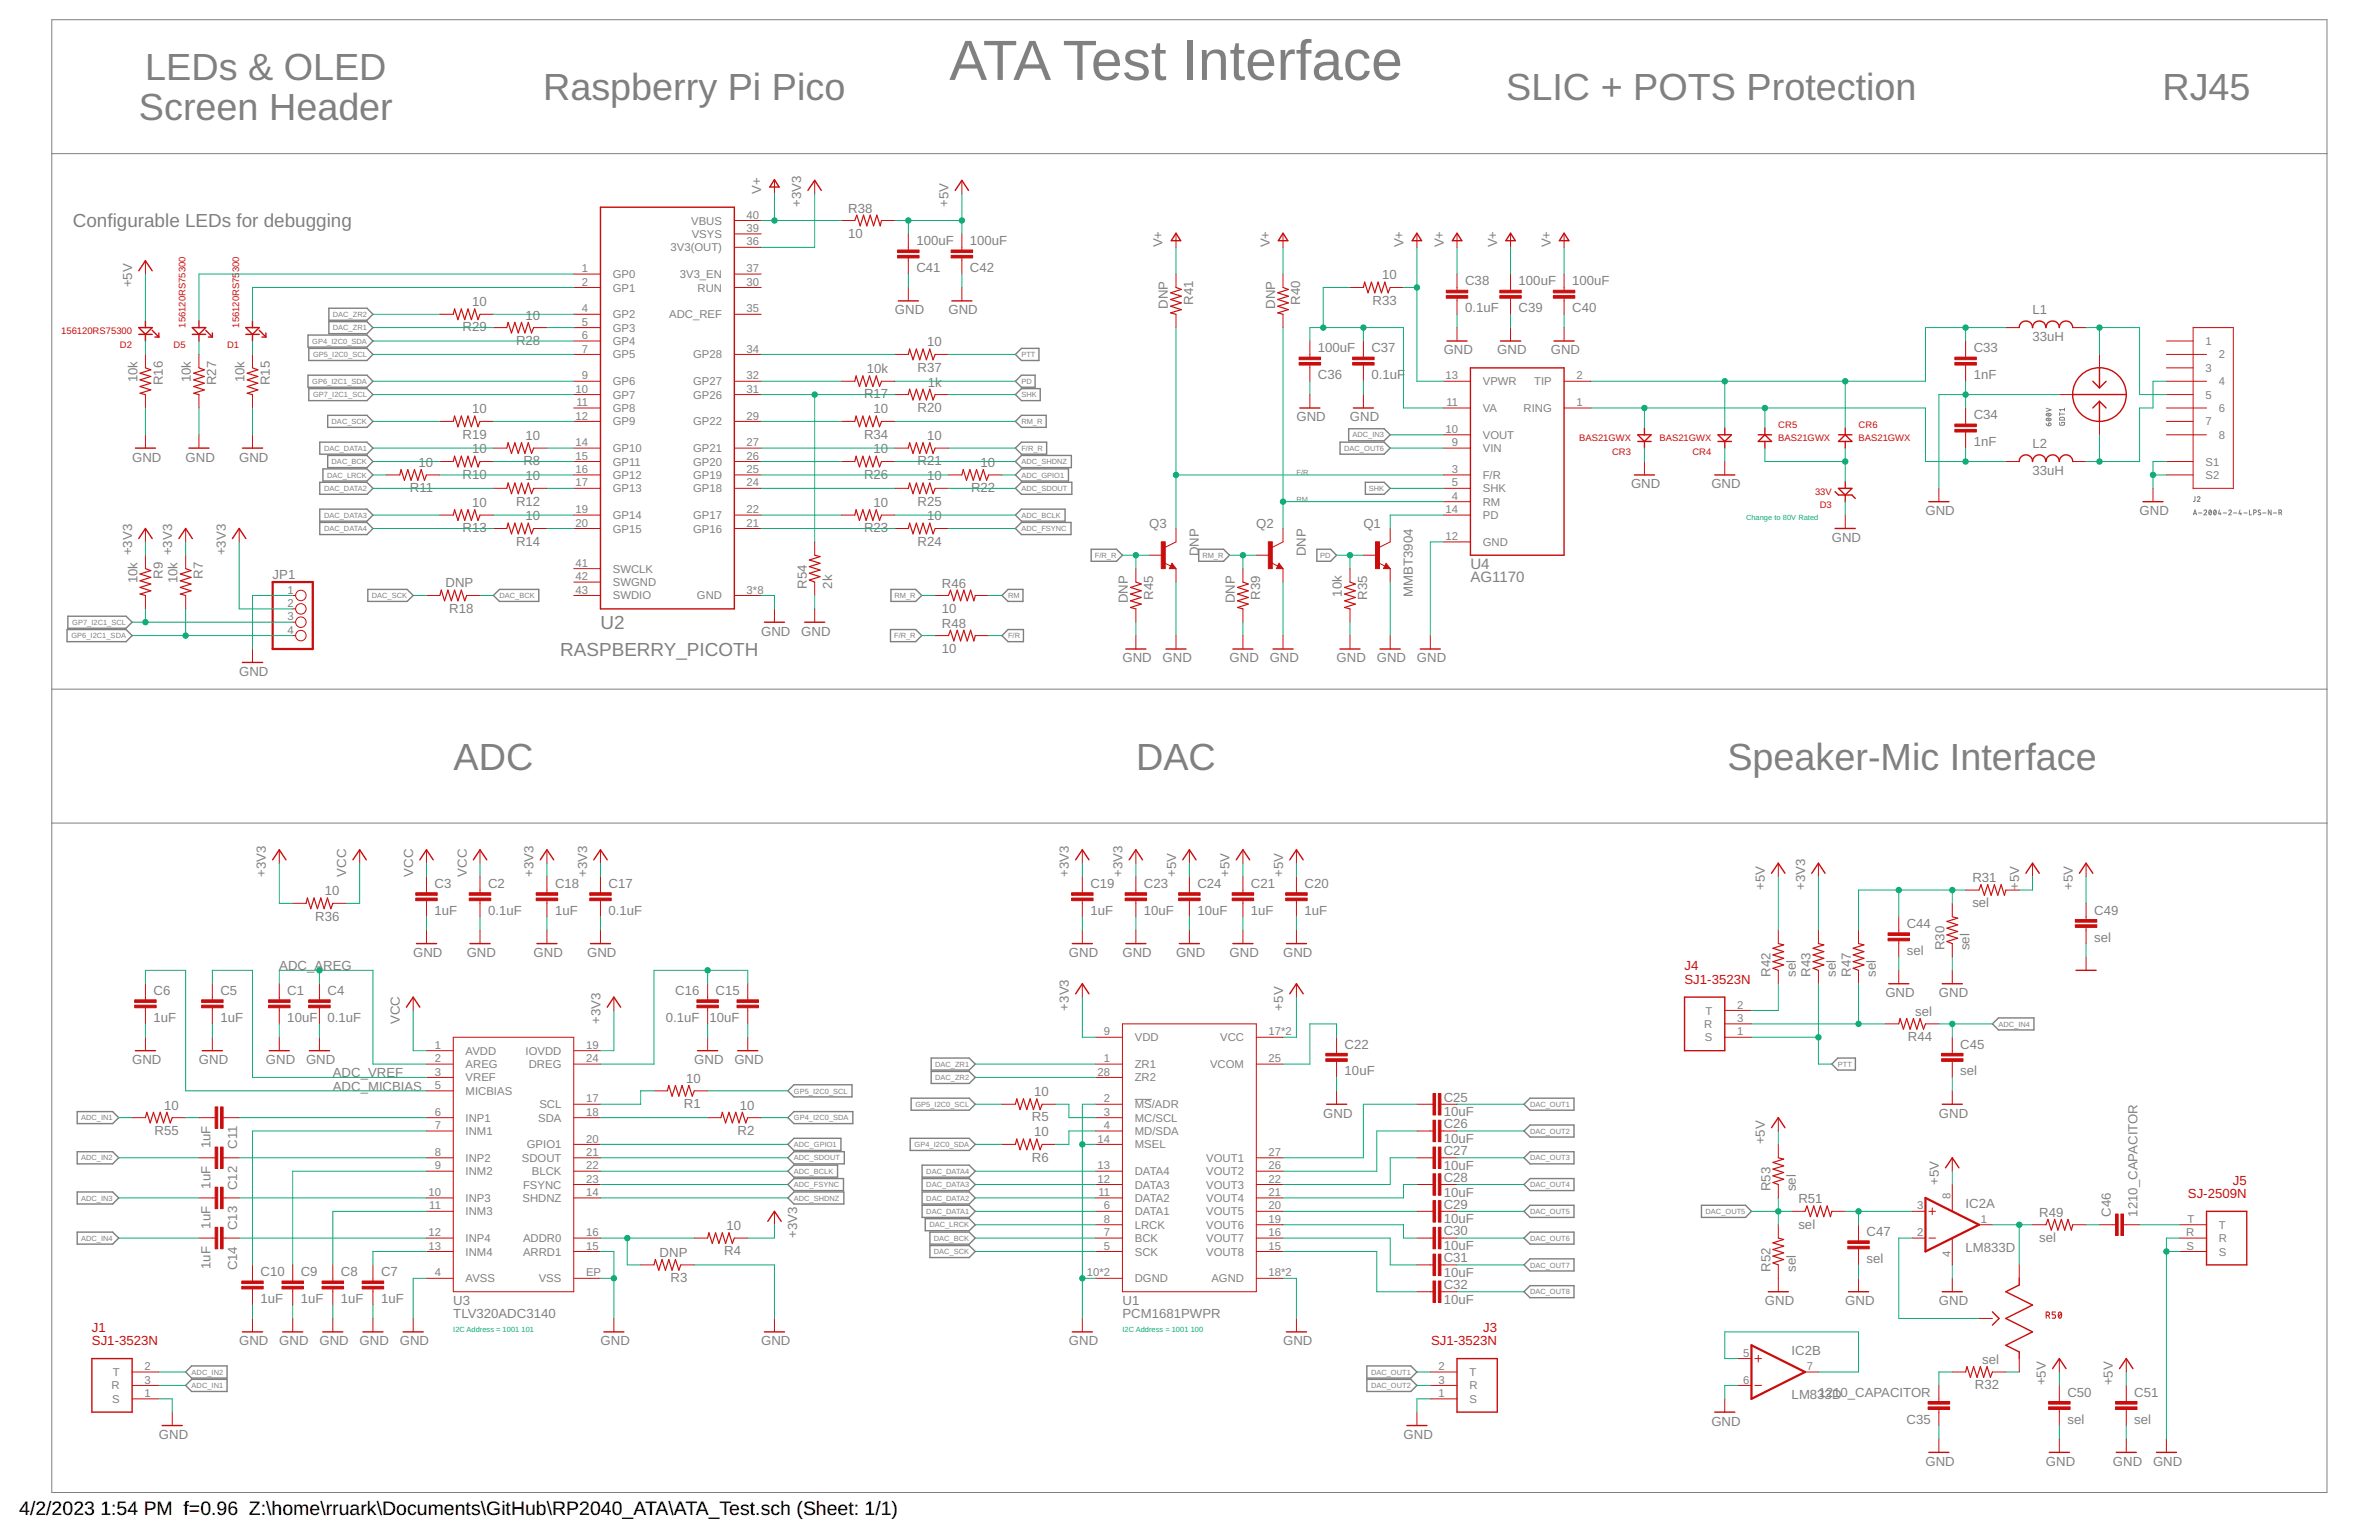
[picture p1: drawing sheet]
<svg xmlns="http://www.w3.org/2000/svg" width="432mm" height="279mm" viewBox="0 0 432 279" stroke-linecap="round" stroke-linejoin="round" font-family="sans-serif">
<defs><g id="words">
<text font-size="10.3" fill="#808080" x="172.3" y="14.5">ATA Test Interface</text>
<g font-size="6.9" fill="#808080">
<text x="26.4" y="14.5">LEDs &amp; OLED</text>
<text x="25.2" y="21.8">Screen Header</text>
<text x="98.6" y="18.2">Raspberry Pi Pico</text>
<text x="273.4" y="18.2">SLIC + POTS Protection</text>
<text x="392.5" y="18.2">RJ45</text>
<text x="82.3" y="139.6">ADC</text>
<text x="206.2" y="139.6">DAC</text>
<text x="313.5" y="139.6">Speaker-Mic Interface</text>
</g>
<g font-size="3.5">
<text x="3.5" y="274.9">4/2/2023</text>
<text x="18.2" y="274.9">1:54 PM f=0.96 Z:\home\rruark\Documents\GitHub\RP2040_ATA\ATA_Test.sch (Sheet: 1/1)</text>
</g>
<g font-size="3.4" fill="#808080">
<text x="13.2" y="41.2">Configurable LEDs for debugging</text>
<text x="101.7" y="119">RASPBERRY_PICOTH</text>
<text x="109" y="114.1">U2</text>
</g>
<g font-size="2.7" fill="#808080">
<text x="266.9" y="105.6">AG1170</text>
<text x="266.9" y="103.2">U4</text>
</g>
<g font-size="2.4" fill="#808080">
<text x="138.1" y="35.2" transform="rotate(-90 138.1 35.2)">V+</text>
<text x="145.4" y="37.6" transform="rotate(-90 145.4 37.6)">+3V3</text>
<text x="153.9" y="38.6">R38</text>
<text x="172.2" y="37.6" transform="rotate(-90 172.2 37.6)">+5V</text>
<text x="153.9" y="43.2">10</text>
<text x="166.3" y="44.5">100uF</text>
<text x="176" y="44.5">100uF</text>
<text x="211" y="44.9" transform="rotate(-90 211 44.9)">V+</text>
<text x="230.5" y="44.9" transform="rotate(-90 230.5 44.9)">V+</text>
<text x="254.7" y="44.9" transform="rotate(-90 254.7 44.9)">V+</text>
<text x="262" y="44.9" transform="rotate(-90 262 44.9)">V+</text>
<text x="271.8" y="44.9" transform="rotate(-90 271.8 44.9)">V+</text>
<text x="281.5" y="44.9" transform="rotate(-90 281.5 44.9)">V+</text>
<text x="24" y="52.2" transform="rotate(-90 24 52.2)">+5V</text>
<text x="166.3" y="49.4">C41</text>
<text x="176" y="49.4">C42</text>
<text x="250.9" y="50.7">10</text>
<text x="265.9" y="51.8">C38</text>
<text x="275.6" y="51.8">100uF</text>
<text x="285.4" y="51.8">100uF</text>
<text x="85.7" y="55.6">10</text>
<text x="95.4" y="58">10</text>
<text x="162.4" y="57">GND</text>
<text x="172.2" y="57">GND</text>
<text x="212" y="56" transform="rotate(-90 212 56)">DNP</text>
<text x="216.6" y="55.3" transform="rotate(-90 216.6 55.3)">R41</text>
<text x="231.4" y="56" transform="rotate(-90 231.4 56)">DNP</text>
<text x="236" y="55.3" transform="rotate(-90 236 55.3)">R40</text>
<text x="249.1" y="55.3">R33</text>
<text x="265.9" y="56.7">0.1uF</text>
<text x="275.6" y="56.6">C39</text>
<text x="285.4" y="56.6">C40</text>
<text x="368.9" y="57">L1</text>
<text x="83.9" y="60.1">R29</text>
<text x="93.7" y="62.6">R28</text>
<text x="168.3" y="62.8">10</text>
<text x="239.2" y="63.9">100uF</text>
<text x="248.9" y="63.9">C37</text>
<text x="262" y="64.3">GND</text>
<text x="271.8" y="64.3">GND</text>
<text x="281.5" y="64.3">GND</text>
<text x="358.2" y="63.9">C33</text>
<text x="368.9" y="61.9">33uH</text>
<text x="24.9" y="69.4" transform="rotate(-90 24.9 69.4)">10k</text>
<text x="29.5" y="69.9" transform="rotate(-90 29.5 69.9)">R16</text>
<text x="34.7" y="69.4" transform="rotate(-90 34.7 69.4)">10k</text>
<text x="39.2" y="69.9" transform="rotate(-90 39.2 69.9)">R27</text>
<text x="44.4" y="69.4" transform="rotate(-90 44.4 69.4)">10k</text>
<text x="49" y="69.9" transform="rotate(-90 49 69.9)">R15</text>
<text x="157.3" y="67.7">10k</text>
<text x="166.5" y="67.4">R37</text>
<text x="168.4" y="70.1">1k</text>
<text x="239.2" y="68.8">C36</text>
<text x="248.9" y="68.8">0.1uF</text>
<text x="358.2" y="68.8">1nF</text>
<text x="85.7" y="75">10</text>
<text x="156.8" y="72.3">R17</text>
<text x="158.6" y="75">10</text>
<text x="166.5" y="74.7">R20</text>
<text x="235.3" y="76.5">GND</text>
<text x="245" y="76.5">GND</text>
<text x="358.2" y="76.1">C34</text>
<text x="24" y="83.7">GND</text>
<text x="33.7" y="83.7">GND</text>
<text x="43.4" y="83.7">GND</text>
<text x="83.9" y="79.6">R19</text>
<text x="85.7" y="82.3">10</text>
<text x="95.4" y="79.8">10</text>
<text x="156.8" y="79.6">R34</text>
<text x="158.6" y="82.3">10</text>
<text x="168.3" y="79.8">10</text>
<text x="358.2" y="80.9">1nF</text>
<text x="368.9" y="81.3">L2</text>
<text x="74.4" y="89.3">R11</text>
<text x="76" y="84.7">10</text>
<text x="83.9" y="86.9">R10</text>
<text x="95" y="84.4">R8</text>
<text x="95.4" y="87.1">10</text>
<text x="156.8" y="86.9">R26</text>
<text x="166.5" y="84.4">R21</text>
<text x="168.3" y="87.1">10</text>
<text x="176.3" y="89.3">R22</text>
<text x="178" y="84.7">10</text>
<text x="296" y="88.6">GND</text>
<text x="310.6" y="88.6">GND</text>
<text x="368.9" y="86.2">33uH</text>
<text x="85.7" y="92">10</text>
<text x="93.7" y="91.7">R12</text>
<text x="95.4" y="94.4">10</text>
<text x="158.6" y="92">10</text>
<text x="166.5" y="91.7">R25</text>
<text x="168.3" y="94.4">10</text>
<text x="208.6" y="95.9">Q3</text>
<text x="228" y="95.9">Q2</text>
<text x="247.5" y="95.9">Q1</text>
<text x="349.5" y="93.5">GND</text>
<text x="388.4" y="93.5">GND</text>
<text x="24" y="100.7" transform="rotate(-90 24 100.7)">+3V3</text>
<text x="31.3" y="100.7" transform="rotate(-90 31.3 100.7)">+3V3</text>
<text x="41" y="100.7" transform="rotate(-90 41 100.7)">+3V3</text>
<text x="83.9" y="96.6">R13</text>
<text x="93.7" y="99">R14</text>
<text x="156.8" y="96.6">R23</text>
<text x="166.5" y="99">R24</text>
<text x="217.6" y="100.9" transform="rotate(-90 217.6 100.9)">D</text>
<text x="217.6" y="99.2" transform="rotate(-90 217.6 99.2)">NP</text>
<text x="237" y="100.9" transform="rotate(-90 237 100.9)">DNP</text>
<text x="332.5" y="98.3">GND</text>
<text x="24.9" y="105.8" transform="rotate(-90 24.9 105.8)">10k</text>
<text x="29.5" y="105" transform="rotate(-90 29.5 105)">R9</text>
<text x="32.2" y="105.8" transform="rotate(-90 32.2 105.8)">10k</text>
<text x="36.8" y="105" transform="rotate(-90 36.8 105)">R7</text>
<text x="49.5" y="105">JP1</text>
<text x="80.9" y="106.6">DNP</text>
<text x="146.4" y="106.8" transform="rotate(-90 146.4 106.8)">R54</text>
<text x="151" y="106.8" transform="rotate(-90 151 106.8)">2k</text>
<text x="170.9" y="106.6">R46</text>
<text x="81.5" y="111.2">R18</text>
<text x="170.9" y="111.2">10</text>
<text x="170.9" y="113.9">R48</text>
<text x="204.7" y="109.4" transform="rotate(-90 204.7 109.4)">DNP</text>
<text x="209.3" y="108.8" transform="rotate(-90 209.3 108.8)">R45</text>
<text x="224.1" y="109.4" transform="rotate(-90 224.1 109.4)">DNP</text>
<text x="228.7" y="108.8" transform="rotate(-90 228.7 108.8)">R39</text>
<text x="243.6" y="108.3" transform="rotate(-90 243.6 108.3)">10k</text>
<text x="248.2" y="108.8" transform="rotate(-90 248.2 108.8)">R35</text>
<text x="256.4" y="108.2" transform="rotate(-90 256.4 108.2)">MMBT3904</text>
<text x="138.1" y="115.3">GND</text>
<text x="145.4" y="115.3">GND</text>
<text x="170.9" y="118.5">10</text>
<text x="43.4" y="122.6">GND</text>
<text x="203.7" y="120.2">GND</text>
<text x="211" y="120.2">GND</text>
<text x="223.2" y="120.2">GND</text>
<text x="230.5" y="120.2">GND</text>
<text x="242.6" y="120.2">GND</text>
<text x="249.9" y="120.2">GND</text>
<text x="257.2" y="120.2">GND</text>
<text x="48.3" y="159" transform="rotate(-90 48.3 159)">+3V3</text>
<text x="62.8" y="159" transform="rotate(-90 62.8 159)">VCC</text>
<text x="75" y="159" transform="rotate(-90 75 159)">VCC</text>
<text x="78.9" y="161.1">C3</text>
<text x="84.7" y="159" transform="rotate(-90 84.7 159)">VCC</text>
<text x="88.6" y="161.1">C2</text>
<text x="96.8" y="159" transform="rotate(-90 96.8 159)">+3V3</text>
<text x="100.7" y="161.1">C18</text>
<text x="106.6" y="159" transform="rotate(-90 106.6 159)">+3V3</text>
<text x="110.5" y="161.1">C17</text>
<text x="194" y="159" transform="rotate(-90 194 159)">+3V3</text>
<text x="197.9" y="161.1">C19</text>
<text x="203.7" y="159" transform="rotate(-90 203.7 159)">+3V3</text>
<text x="207.6" y="161.1">C23</text>
<text x="213.5" y="159" transform="rotate(-90 213.5 159)">+5V</text>
<text x="217.3" y="161.1">C24</text>
<text x="223.2" y="159" transform="rotate(-90 223.2 159)">+5V</text>
<text x="227.1" y="161.1">C21</text>
<text x="232.9" y="159" transform="rotate(-90 232.9 159)">+5V</text>
<text x="236.8" y="161.1">C20</text>
<text x="320.3" y="161.5" transform="rotate(-90 320.3 161.5)">+5V</text>
<text x="327.6" y="161.5" transform="rotate(-90 327.6 161.5)">+3V3</text>
<text x="358" y="160">R31</text>
<text x="366.5" y="161.5" transform="rotate(-90 366.5 161.5)">+5V</text>
<text x="376.2" y="161.5" transform="rotate(-90 376.2 161.5)">+5V</text>
<text x="57.2" y="167">R36</text>
<text x="59" y="162.4">10</text>
<text x="78.9" y="166">1uF</text>
<text x="88.6" y="166">0.1uF</text>
<text x="100.7" y="166">1uF</text>
<text x="110.5" y="166">0.1uF</text>
<text x="197.9" y="166">1uF</text>
<text x="207.6" y="166">10uF</text>
<text x="217.3" y="166">10uF</text>
<text x="227.1" y="166">1uF</text>
<text x="236.8" y="166">1uF</text>
<text x="358" y="164.6">sel</text>
<text x="380.1" y="166">C49</text>
<text x="75" y="173.6">GND</text>
<text x="84.7" y="173.6">GND</text>
<text x="96.8" y="173.6">GND</text>
<text x="106.6" y="173.6">GND</text>
<text x="194" y="173.6">GND</text>
<text x="203.7" y="173.6">GND</text>
<text x="213.5" y="173.6">GND</text>
<text x="223.2" y="173.6">GND</text>
<text x="232.9" y="173.6">GND</text>
<text x="346.1" y="173.3">sel</text>
<text x="346.1" y="168.4">C44</text>
<text x="352.9" y="172.4" transform="rotate(-90 352.9 172.4)">R30</text>
<text x="357.5" y="172.4" transform="rotate(-90 357.5 172.4)">sel</text>
<text x="380.1" y="170.8">sel</text>
<text x="50.7" y="176">ADC_A</text>
<text x="58.7" y="176">REG</text>
<text x="321.3" y="177.3" transform="rotate(-90 321.3 177.3)">R42</text>
<text x="325.9" y="177.3" transform="rotate(-90 325.9 177.3)">sel</text>
<text x="328.6" y="177.3" transform="rotate(-90 328.6 177.3)">R43</text>
<text x="333.2" y="177.3" transform="rotate(-90 333.2 177.3)">sel</text>
<text x="335.9" y="177.3" transform="rotate(-90 335.9 177.3)">R47</text>
<text x="340.5" y="177.3" transform="rotate(-90 340.5 177.3)">sel</text>
<text x="27.9" y="185.4">1uF</text>
<text x="27.9" y="180.5">C6</text>
<text x="40" y="185.4">1uF</text>
<text x="40" y="180.5">C5</text>
<text x="52.2" y="185.4">10uF</text>
<text x="52.2" y="180.5">C1</text>
<text x="59.4" y="185.4">0.1uF</text>
<text x="59.4" y="180.5">C4</text>
<text x="72.6" y="185.8" transform="rotate(-90 72.6 185.8)">VCC</text>
<text x="109" y="185.8" transform="rotate(-90 109 185.8)">+3V3</text>
<text x="120.9" y="185.4">0.1uF</text>
<text x="122.6" y="180.5">C16</text>
<text x="128.8" y="185.4">10uF</text>
<text x="129.9" y="180.5">C15</text>
<text x="194" y="183.3" transform="rotate(-90 194 183.3)">+3V3</text>
<text x="232.9" y="183.3" transform="rotate(-90 232.9 183.3)">+5V</text>
<text x="342.2" y="180.9">GND</text>
<text x="347.6" y="184.3">sel</text>
<text x="351.9" y="180.9">GND</text>
<text x="244.1" y="190.3">C22</text>
<text x="346.3" y="188.9">R44</text>
<text x="355.8" y="190.3">C45</text>
<text x="24" y="193.1">GND</text>
<text x="36.1" y="193.1">GND</text>
<text x="48.3" y="193.1">GND</text>
<text x="55.6" y="193.1">GND</text>
<text x="60.4" y="195.5">ADC_VREF</text>
<text x="60.4" y="197.9">ADC_MICBIAS</text>
<text x="124.5" y="196.4">10</text>
<text x="126" y="193.1">GND</text>
<text x="133.3" y="193.1">GND</text>
<text x="244.1" y="195.1">10uF</text>
<text x="355.8" y="195.1">sel</text>
<text x="29.8" y="201.3">10</text>
<text x="124.1" y="201">R1</text>
<text x="134.3" y="201.3">10</text>
<text x="187.3" y="203.5">R5</text>
<text x="187.7" y="198.9">10</text>
<text x="240.2" y="202.8">GND</text>
<text x="262" y="202.5">10uF</text>
<text x="262" y="199.8">C25</text>
<text x="351.9" y="202.8">GND</text>
<text x="28.1" y="205.9">R55</text>
<text x="38.2" y="208.4" transform="rotate(-90 38.2 208.4)">1uF</text>
<text x="43" y="208.5" transform="rotate(-90 43 208.5)">C11</text>
<text x="133.9" y="205.9">R2</text>
<text x="187.7" y="206.2">10</text>
<text x="262" y="207.4">10uF</text>
<text x="262" y="204.7">C26</text>
<text x="262" y="209.6">C27</text>
<text x="320.3" y="207.6" transform="rotate(-90 320.3 207.6)">+5V</text>
<text x="38.2" y="215.6" transform="rotate(-90 38.2 215.6)">1uF</text>
<text x="43" y="215.9" transform="rotate(-90 43 215.9)">C12</text>
<text x="187.3" y="210.8">R6</text>
<text x="262" y="212.2">10uF</text>
<text x="262" y="214.4">C28</text>
<text x="351.9" y="214.9" transform="rotate(-90 351.9 214.9)">+5V</text>
<text x="262" y="217.1">10uF</text>
<text x="262" y="222">10uF</text>
<text x="262" y="219.3">C29</text>
<text x="321.3" y="216.1" transform="rotate(-90 321.3 216.1)">R53</text>
<text x="325.9" y="216.1" transform="rotate(-90 325.9 216.1)">sel</text>
<text x="326.4" y="218.3">R51</text>
<text x="356.8" y="219.2">IC2A</text>
<text x="370.1" y="220.8">R49</text>
<text x="383.1" y="220.7" transform="rotate(-90 383.1 220.7)">C46</text>
<text x="388" y="220.7" transform="rotate(-90 388 220.7)">1210_CAPACITOR</text>
<text x="38.2" y="222.9" transform="rotate(-90 38.2 222.9)">1uF</text>
<text x="43" y="223.2" transform="rotate(-90 43 223.2)">C13</text>
<text x="131.4" y="227.8">R4</text>
<text x="131.8" y="223.2">10</text>
<text x="144.7" y="224.6" transform="rotate(-90 144.7 224.6)">+3V3</text>
<text x="262" y="226.8">10uF</text>
<text x="262" y="224.1">C30</text>
<text x="326.4" y="222.9">sel</text>
<text x="338.8" y="224.3">C47</text>
<text x="356.8" y="227.1">LM833D</text>
<text x="370.1" y="225.4">sel</text>
<text x="38.2" y="230.2" transform="rotate(-90 38.2 230.2)">1uF</text>
<text x="43" y="230.5" transform="rotate(-90 43 230.5)">C14</text>
<text x="47.3" y="231.6">C10</text>
<text x="54.6" y="231.6">C9</text>
<text x="61.9" y="231.6">C8</text>
<text x="69.2" y="231.6">C7</text>
<text x="119.7" y="228">DNP</text>
<text x="121.7" y="232.6">R3</text>
<text x="262" y="231.7">10uF</text>
<text x="262" y="229">C31</text>
<text x="262" y="233.9">C32</text>
<text x="321.3" y="230.7" transform="rotate(-90 321.3 230.7)">R52</text>
<text x="325.9" y="230.7" transform="rotate(-90 325.9 230.7)">sel</text>
<text x="338.8" y="229.1">sel</text>
<text x="47.3" y="236.4">1uF</text>
<text x="54.6" y="236.4">1uF</text>
<text x="61.9" y="236.4">1uF</text>
<text x="69.2" y="236.4">1uF</text>
<text x="82.3" y="239.2">TLV320ADC3140</text>
<text x="82.3" y="236.8">U3</text>
<text x="203.7" y="239.2">PCM1681PWPR</text>
<text x="203.7" y="236.8">U1</text>
<text x="262" y="236.5">10uF</text>
<text x="320.3" y="236.8">GND</text>
<text x="334.9" y="236.8">GND</text>
<text x="351.9" y="236.8">GND</text>
<text x="43.4" y="244.1">GND</text>
<text x="50.7" y="244.1">GND</text>
<text x="58" y="244.1">GND</text>
<text x="65.3" y="244.1">GND</text>
<text x="72.6" y="244.1">GND</text>
<text x="109" y="244.1">GND</text>
<text x="138.1" y="244.1">GND</text>
<text x="194" y="244.1">GND</text>
<text x="232.9" y="244.1">GND</text>
<text x="325.2" y="245.9">IC2B</text>
<text x="359.8" y="247.5">sel</text>
<text x="371.3" y="251.4" transform="rotate(-90 371.3 251.4)">+5V</text>
<text x="383.5" y="251.4" transform="rotate(-90 383.5 251.4)">+5V</text>
<text x="325.2" y="253.8">LM833D</text>
<text x="330.1" y="253.4">1210_CAPACITOR</text>
<text x="358.4" y="252">R32</text>
<text x="375.2" y="253.4">C50</text>
<text x="387.4" y="253.4">C51</text>
<text x="28.8" y="261.1">GND</text>
<text x="254.7" y="261.1">GND</text>
<text x="310.6" y="258.6">GND</text>
<text x="346.1" y="258.3">C35</text>
<text x="375.2" y="258.3">sel</text>
<text x="387.4" y="258.3">sel</text>
<text x="349.5" y="265.9">GND</text>
<text x="371.3" y="265.9">GND</text>
<text x="383.5" y="265.9">GND</text>
<text x="390.8" y="265.9">GND</text>
</g>
<g font-size="2.4" fill="#c90d0c">
<text x="305.8" y="176">J4</text>
<text x="305.8" y="178.5">SJ1-3523N</text>
<text x="405.2" y="214.9">J5</text>
<text x="397.1" y="217.3">SJ-2509N</text>
<text x="16.7" y="241.6">J1</text>
<text x="16.7" y="244.1">SJ1-3523N</text>
<text x="259.8" y="244.1">SJ1-3523N</text>
<text x="269.2" y="241.6">J3</text>
</g>
<g font-size="2.1" fill="#808080">
<text x="125.4" y="40.7">VBUS</text>
<text x="135.5" y="39.7">40</text>
<text x="121.7" y="45.6">3V3(OUT)</text>
<text x="125.5" y="43.2">VSYS</text>
<text x="135.5" y="44.5">36</text>
<text x="135.5" y="42.1">39</text>
<text x="105.6" y="49.4">1</text>
<text x="105.6" y="51.8">2</text>
<text x="111.2" y="50.5">GP0</text>
<text x="111.2" y="52.9">GP1</text>
<text x="123.4" y="50.5">3V3_EN</text>
<text x="126.6" y="52.9">RUN</text>
<text x="135.5" y="51.8">30</text>
<text x="135.5" y="49.4">37</text>
<text x="105.6" y="56.7">4</text>
<text x="105.6" y="59.1">5</text>
<text x="111.2" y="57.7">GP2</text>
<text x="121.5" y="57.7">ADC_REF</text>
<text x="135.5" y="56.7">35</text>
<text x="105.6" y="61.5">6</text>
<text x="105.6" y="64">7</text>
<text x="111.2" y="60.2">GP3</text>
<text x="111.2" y="62.6">GP4</text>
<text x="111.2" y="65">GP5</text>
<text x="125.8" y="65">GP28</text>
<text x="135.5" y="64">34</text>
<text x="400.3" y="62.6">1</text>
<text x="402.7" y="65">2</text>
<text x="104.5" y="71.3">10</text>
<text x="105.6" y="68.8">9</text>
<text x="111.2" y="69.9">GP6</text>
<text x="125.8" y="69.9">GP27</text>
<text x="135.5" y="71.3">31</text>
<text x="135.5" y="68.8">32</text>
<text x="262.4" y="68.8">13</text>
<text x="269.1" y="69.9">VPWR</text>
<text x="278.5" y="69.9">TIP</text>
<text x="286.1" y="68.8">2</text>
<text x="400.3" y="67.5">3</text>
<text x="402.7" y="69.9">4</text>
<text x="104.5" y="76.1">12</text>
<text x="104.6" y="73.7">11</text>
<text x="111.2" y="72.3">GP7</text>
<text x="111.2" y="74.7">GP8</text>
<text x="111.2" y="77.2">GP9</text>
<text x="125.8" y="77.2">GP22</text>
<text x="125.8" y="72.3">GP26</text>
<text x="135.5" y="76.1">29</text>
<text x="262.5" y="73.7">11</text>
<text x="269.1" y="74.7">VA</text>
<text x="276.5" y="74.8">RING</text>
<text x="286.1" y="73.7">1</text>
<text x="400.3" y="72.3">5</text>
<text x="400.3" y="77.2">7</text>
<text x="402.7" y="74.7">6</text>
<text x="104.5" y="81">14</text>
<text x="104.5" y="83.4">15</text>
<text x="111.2" y="82">GP10</text>
<text x="125.8" y="82">GP21</text>
<text x="135.5" y="83.4">26</text>
<text x="135.5" y="81">27</text>
<text x="262.4" y="78.5">10</text>
<text x="263.5" y="81">9</text>
<text x="269.1" y="82">VIN</text>
<text x="269.1" y="79.6">VOUT</text>
<text x="402.7" y="79.6">8</text>
<text x="104.5" y="85.8">16</text>
<text x="104.5" y="88.3">17</text>
<text x="111.2" y="84.5">GP11</text>
<text x="111.2" y="86.9">GP12</text>
<text x="111.2" y="89.3">GP13</text>
<text x="125.8" y="89.3">GP18</text>
<text x="125.8" y="86.9">GP19</text>
<text x="125.8" y="84.5">GP20</text>
<text x="135.5" y="88.3">24</text>
<text x="135.5" y="85.8">25</text>
<text x="263.5" y="88.3">5</text>
<text x="263.5" y="85.8">3</text>
<text x="269.1" y="89.3">SHK</text>
<text x="269.1" y="86.9">F/R</text>
<text x="400.3" y="84.5">S1</text>
<text x="400.3" y="86.9">S2</text>
<text x="104.5" y="93.1">19</text>
<text x="104.5" y="95.5">20</text>
<text x="111.2" y="94.2">GP14</text>
<text x="125.8" y="94.2">GP17</text>
<text x="135.5" y="95.5">21</text>
<text x="135.5" y="93.1">22</text>
<text x="262.4" y="93.1">14</text>
<text x="263.5" y="90.7">4</text>
<text x="269.1" y="94.2">PD</text>
<text x="269.1" y="91.8">RM</text>
<text x="111.2" y="96.6">GP15</text>
<text x="125.8" y="96.6">GP16</text>
<text x="262.4" y="98">12</text>
<text x="269.1" y="99">GND</text>
<text x="52.2" y="107.7">1</text>
<text x="104.5" y="107.7">43</text>
<text x="104.5" y="105.3">42</text>
<text x="104.5" y="102.8">41</text>
<text x="111.2" y="106.3">SWGND</text>
<text x="111.2" y="103.9">SWCLK</text>
<text x="135.5" y="107.7">3*8</text>
<text x="52.2" y="110.1">2</text>
<text x="52.2" y="112.5">3</text>
<text x="111.2" y="108.8">SWDIO</text>
<text x="126.5" y="108.8">GND</text>
<text x="52.2" y="115">4</text>
<text x="309.6" y="184.1">T</text>
<text x="315.3" y="183">2</text>
<text x="315.3" y="185.4">3</text>
<text x="78.9" y="190.3">1</text>
<text x="84.5" y="191.4">AVDD</text>
<text x="95.4" y="191.4">IOVDD</text>
<text x="106.4" y="190.3">19</text>
<text x="200.4" y="187.9">9</text>
<text x="206" y="188.9">VDD</text>
<text x="221.5" y="188.9">VCC</text>
<text x="230.3" y="187.9">17*2</text>
<text x="309.3" y="186.5">R</text>
<text x="309.4" y="188.9">S</text>
<text x="315.3" y="187.9">1</text>
<text x="78.9" y="197.6">5</text>
<text x="78.9" y="195.1">3</text>
<text x="78.9" y="192.7">2</text>
<text x="84.5" y="196.2">VREF</text>
<text x="84.5" y="193.8">AREG</text>
<text x="96" y="193.8">DREG</text>
<text x="106.4" y="192.7">24</text>
<text x="199.2" y="195.1">28</text>
<text x="200.4" y="192.7">1</text>
<text x="206" y="196.2">ZR2</text>
<text x="206" y="193.8">ZR1</text>
<text x="219.6" y="193.8">VCOM</text>
<text x="230.3" y="192.7">25</text>
<text x="78.9" y="202.4">6</text>
<text x="84.5" y="198.6">MICBIAS</text>
<text x="84.5" y="203.5">INP1</text>
<text x="97.7" y="203.5">SDA</text>
<text x="97.9" y="201.1">SCL</text>
<text x="106.4" y="202.4">18</text>
<text x="106.4" y="200">17</text>
<text x="200.4" y="202.4">3</text>
<text x="200.4" y="200">2</text>
<text x="206" y="203.5">MC/SCL</text>
<text x="206" y="201.1">MS/ADR</text>
<text x="78.9" y="209.7">8</text>
<text x="78.9" y="204.9">7</text>
<text x="84.5" y="205.9">INM1</text>
<text x="95.6" y="208.4">GPIO1</text>
<text x="106.4" y="209.7">21</text>
<text x="106.4" y="207.3">20</text>
<text x="199.2" y="207.3">14</text>
<text x="200.4" y="204.9">4</text>
<text x="206" y="208.4">MSEL</text>
<text x="206" y="205.9">MD/SDA</text>
<text x="230.3" y="209.7">27</text>
<text x="78.9" y="212.1">9</text>
<text x="84.5" y="213.2">INM2</text>
<text x="84.5" y="210.8">INP2</text>
<text x="94.7" y="210.8">SDOUT</text>
<text x="94.9" y="215.6">FSYNC</text>
<text x="96.5" y="213.2">BLCK</text>
<text x="106.4" y="214.6">23</text>
<text x="106.4" y="212.1">22</text>
<text x="199.2" y="214.6">12</text>
<text x="199.2" y="212.1">13</text>
<text x="206" y="215.6">DATA3</text>
<text x="206" y="213.2">DATA4</text>
<text x="219" y="210.8">VOUT1</text>
<text x="219" y="213.2">VOUT2</text>
<text x="219" y="215.6">VOUT3</text>
<text x="230.3" y="212.1">26</text>
<text x="230.3" y="214.6">22</text>
<text x="77.8" y="217">10</text>
<text x="77.9" y="219.4">11</text>
<text x="84.5" y="220.5">INM3</text>
<text x="84.5" y="218.1">INP3</text>
<text x="94.8" y="218.1">SHDNZ</text>
<text x="106.4" y="217">14</text>
<text x="199.4" y="217">11</text>
<text x="200.4" y="221.9">8</text>
<text x="200.4" y="219.4">6</text>
<text x="206" y="220.5">DATA1</text>
<text x="206" y="218.1">DATA2</text>
<text x="219" y="218.1">VOUT4</text>
<text x="219" y="220.5">VOUT5</text>
<text x="230.3" y="217">21</text>
<text x="230.3" y="219.4">20</text>
<text x="230.3" y="221.9">19</text>
<text x="348" y="219.4">3</text>
<text x="354" y="217.5" transform="rotate(-90 354 217.5)">8</text>
<text x="359.5" y="221.9">1</text>
<text x="397" y="221.9">T</text>
<text x="77.8" y="226.7">13</text>
<text x="77.8" y="224.3">12</text>
<text x="84.5" y="227.8">INM4</text>
<text x="84.5" y="225.4">INP4</text>
<text x="94.9" y="227.8">ARRD1</text>
<text x="94.9" y="225.4">ADDR0</text>
<text x="106.4" y="226.7">15</text>
<text x="106.4" y="224.3">16</text>
<text x="200.4" y="226.7">5</text>
<text x="200.4" y="224.3">7</text>
<text x="206" y="227.8">SCK</text>
<text x="206" y="225.4">BCK</text>
<text x="206" y="222.9">LRCK</text>
<text x="219" y="222.9">VOUT6</text>
<text x="219" y="225.4">VOUT7</text>
<text x="219" y="227.8">VOUT8</text>
<text x="230.3" y="224.3">16</text>
<text x="230.3" y="226.7">15</text>
<text x="348" y="224.3">2</text>
<text x="396.8" y="224.3">R</text>
<text x="396.9" y="226.7">S</text>
<text x="402.7" y="222.9">T</text>
<text x="402.7" y="225.4">R</text>
<text x="402.7" y="227.8">S</text>
<text x="78.9" y="231.6">4</text>
<text x="84.5" y="232.6">AVSS</text>
<text x="97.8" y="232.6">VSS</text>
<text x="106.4" y="231.6">EP</text>
<text x="197.3" y="231.6">10*2</text>
<text x="206" y="232.6">DGND</text>
<text x="219.9" y="232.6">AGND</text>
<text x="230.3" y="231.6">18*2</text>
<text x="354" y="228" transform="rotate(-90 354 228)">4</text>
<text x="20.5" y="249.7">T</text>
<text x="26.2" y="248.6">2</text>
<text x="26.2" y="251">3</text>
<text x="261.1" y="248.6">2</text>
<text x="261.1" y="251">3</text>
<text x="266.7" y="249.7">T</text>
<text x="316.4" y="251">6</text>
<text x="316.4" y="246.2">5</text>
<text x="328" y="248.6">7</text>
<text x="20.3" y="252.1">R</text>
<text x="20.4" y="254.5">S</text>
<text x="26.2" y="253.4">1</text>
<text x="261.1" y="253.4">1</text>
<text x="266.7" y="252.1">R</text>
<text x="266.7" y="254.5">S</text>
</g>
<g font-size="1.7" fill="#c90d0c">
<text x="43.4" y="49.4" transform="rotate(-90 43.4 49.4)">300</text>
<text x="33.7" y="59.4" transform="rotate(-90 33.7 59.4)">156120RS75300</text>
<text x="43.4" y="59.4" transform="rotate(-90 43.4 59.4)">156120RS75</text>
<text x="11.1" y="60.7">156120RS75300</text>
<text x="21.8" y="63.1">D2</text>
<text x="31.5" y="63.1">D5</text>
<text x="41.2" y="63.1">D1</text>
<text x="322.8" y="77.7">CR5</text>
<text x="337.3" y="77.7">CR6</text>
<text x="286.6" y="80.1">BAS21GWX</text>
<text x="292.6" y="82.5">CR3</text>
<text x="301.2" y="80.1">BAS21GWX</text>
<text x="307.2" y="82.5">CR4</text>
<text x="322.8" y="80.1">BAS21GWX</text>
<text x="337.3" y="80.1">BAS21GWX</text>
<text x="329.4" y="89.8">33V</text>
<text x="330.3" y="92.2">D3</text>
</g>
<g font-size="1.4" fill="#808080">
<text x="60.4" y="57.5">DAC_ZR2</text>
<text x="60.4" y="59.9">DAC_ZR1</text>
<text x="56.7" y="62.4">GP4_I2C0_SDA</text>
<text x="56.8" y="64.8">GP5_I2C0_SCL</text>
<text x="185.4" y="64.8">PTT</text>
<text x="56.7" y="69.7">GP6_I2C1_SDA</text>
<text x="185.4" y="69.6">PD</text>
<text x="56.8" y="72.1">GP7_I2C1_SCL</text>
<text x="60.2" y="76.9">DAC_SCK</text>
<text x="185.4" y="72.1">SHK</text>
<text x="185.4" y="76.9">RM_R</text>
<text x="58.8" y="81.8">DAC_DATA1</text>
<text x="185.4" y="81.8">F/R_R</text>
<text x="244" y="81.8">DAC_OUT6</text>
<text x="245.5" y="79.4">ADC_IN3</text>
<text x="58.8" y="89.1">DAC_DATA2</text>
<text x="59.4" y="86.7">DAC_LRCK</text>
<text x="60.2" y="84.2">DAC_BCK</text>
<text x="185.4" y="86.7">ADC_GPIO1</text>
<text x="185.4" y="89.1">ADC_SDOUT</text>
<text x="185.4" y="84.2">ADC_SHDNZ</text>
<text x="235.3" y="86.2">F/R</text>
<text x="248.4" y="89.1">SHK</text>
<text x="58.8" y="93.9">DAC_DATA3</text>
<text x="185.4" y="93.9">ADC_BCLK</text>
<text x="235.3" y="91">RM</text>
<text x="58.8" y="96.4">DAC_DATA4</text>
<text x="185.4" y="96.4">ADC_FSYNC</text>
<text x="198.7" y="101.2">F/R_R</text>
<text x="218.2" y="101.2">RM_R</text>
<text x="239.6" y="101.2">PD</text>
<text x="13.1" y="113.4">GP7_I2C1_SCL</text>
<text x="67.5" y="108.5">DAC_SCK</text>
<text x="90.7" y="108.5">DAC_BCK</text>
<text x="162.4" y="108.5">RM_R</text>
<text x="183" y="108.5">RM</text>
<text x="13" y="115.8">GP6_I2C1_SDA</text>
<text x="162.3" y="115.8">F/R_R</text>
<text x="183" y="115.8">F/R</text>
<text x="362.7" y="186.2">ADC_IN4</text>
<text x="169.7" y="196">DAC_ZR2</text>
<text x="169.7" y="193.5">DAC_ZR1</text>
<text x="333.6" y="193.5">PTT</text>
<text x="14.7" y="203.3">ADC_IN1</text>
<text x="144.1" y="203.3">GP4_I2C0_SDA</text>
<text x="144.1" y="198.4">GP5_I2C0_SCL</text>
<text x="166.1" y="200.8">GP5_I2C0_SCL</text>
<text x="277.7" y="200.8">DAC_OUT1</text>
<text x="144.1" y="208.1">ADC_GPIO1</text>
<text x="166" y="208.1">GP4_I2C0_SDA</text>
<text x="277.7" y="205.7">DAC_OUT2</text>
<text x="14.7" y="210.5">ADC_IN2</text>
<text x="144.1" y="210.5">ADC_SDOUT</text>
<text x="144.1" y="213">ADC_BCLK</text>
<text x="144.1" y="215.4">ADC_FSYNC</text>
<text x="168.1" y="213">DAC_DATA4</text>
<text x="168.1" y="215.4">DAC_DATA3</text>
<text x="277.7" y="210.5">DAC_OUT3</text>
<text x="277.7" y="215.4">DAC_OUT4</text>
<text x="14.7" y="217.8">ADC_IN3</text>
<text x="144.1" y="217.8">ADC_SHDNZ</text>
<text x="168.1" y="217.8">DAC_DATA2</text>
<text x="168.1" y="220.3">DAC_DATA1</text>
<text x="277.7" y="220.3">DAC_OUT5</text>
<text x="309.6" y="220.3">DAC_OUT5</text>
<text x="14.7" y="225.1">ADC_IN4</text>
<text x="168.7" y="222.7">DAC_LRCK</text>
<text x="169.5" y="225.1">DAC_BCK</text>
<text x="169.5" y="227.5">DAC_SCK</text>
<text x="277.7" y="225.1">DAC_OUT6</text>
<text x="277.7" y="230">DAC_OUT7</text>
<text x="277.7" y="234.8">DAC_OUT8</text>
<text x="34.8" y="251.8">ADC_IN1</text>
<text x="34.8" y="249.4">ADC_IN2</text>
<text x="248.8" y="249.4">DAC_OUT1</text>
<text x="248.8" y="251.8">DAC_OUT2</text>
</g>
<g font-size="1.4" fill="#0dab76">
<text x="316.9" y="94.4">Change to 80V Rated</text>
<text x="82.3" y="241.6">I2C Address = 1001</text>
<text x="94.7" y="241.6">101</text>
<text x="203.7" y="241.6">I2C Address = 1001</text>
<text x="216.1" y="241.6">100</text>
</g>
</g></defs>
<g fill="none" stroke="#808080" stroke-width=".18">
<path d="M9.4 3.6h413v267.2h-413zM9.4 27.9h413M371.4 76.8l.1 .3 .3 .1M371.4 74.1l.9 .3-.9 .3M371.4 76l.6-.1 .3 .2a.54 .54 0 0 1-.9 0zM371.4 75.1a.48 .48 0 0 1 .5-.1 .48 .48 0 0 1 .4 .3 .48 .48 0 0 1-.5 .2 .48 .48 0 0 1-.4-.4zM371.6 75.9l.5 .4M371.6 75l.5 .4M371.9 76.8a.26 .26 0 0 1 .4 .1 .26 .26 0 0 1-.3 .3h-.2zM373.8 76.6l.1 .5 .8-.1v-.4h-.5v.2M373.8 74.9v.5M373.8 75.1h.9"/>
<path d="M373.9 75.8l.7-.1 .1 .5h-.9zM374.7 74.1v.4M374.7 74.3h-.9l.2 .2M398.1 93.4l.3-.9 .3 .9M398.2 93.2h.4M398.4 90.1v.8l-.3 .1M398.8 90.3l.3-.2 .2 .1v.2l-.5 .6h.5M399 93.1h.6M400 92.7a.25 .25 0 0 1 .4-.2 .25 .25 0 0 1 .1 .4l-.5 .5h.5M401 92.6a.42 .42 0 0 1 .4 .4 .42 .42 0 0 1-.4 .4l-.1-.4zM401.3 92.7l-.4 .5M401.9 92.6a.42 .42 0 0 1 .4 .4 .42 .42 0 0 1-.4 .4l-.1-.4z"/>
<path d="M402.2 92.7l-.4 .5M402.8 92.5l-.1 .7h.4M403 93v.4M403.5 93.1h.6M404.5 92.7a.25 .25 0 0 1 .4-.2 .25 .25 0 0 1 0 .4l-.4 .5h.5M405.4 93.1h.6M406.6 92.5l-.2 .7h.5M406.7 93v.4M407.3 93.1h.6M408.3 92.5v.9h.4M409 93l.5-.1v-.3l-.5-.1v.9M410.3 92.6l-.2-.1-.2 .2 .4 .4v.2l-.2 .1-.2-.1"/>
<path d="M410.7 93.1h.6M412.2 92.5v.9l-.5-.9v.9M412.6 93.1h.6M413.6 93l.5-.1v-.3l-.5-.1v.9M413.9 93l.2 .4M9.4 125h413M9.4 149.3h413M206 199.5h3.1"/>
</g>
<g fill="none" stroke="#808080" stroke-width=".25">
<path d="M59.7 55.9h6.9l1.1 1.1-1.1 1.1h-6.9zM59.7 58.4h6.9l1.1 1-1.1 1.1h-6.9zM55.9 60.8h10.7l1.1 1.1-1.1 1.1h-10.7zM55.9 68.1h10.7l1.1 1.1-1.1 1.1h-10.7zM56 63.2h10.6l1.1 1.1-1.1 1.1h-10.6zM56 70.5h10.6l1.1 1.1-1.1 1.1h-10.6zM59.5 75.4h7.1l1.1 1.1-1.1 1h-7.1zM184.3 64.3l1.1-1.1h3.2v2.2h-3.2zM184.3 76.5l1.1-1.1h4.5v2.1h-4.5zM184.3 69.2l1.1-1.1h2.5v2.2h-2.5zM184.3 71.6l1.1-1.1h3.4v2.2h-3.4zM244.8 77.8h6.4l1.1 1.1-1.1 1.1h-6.4z"/>
<path d="M58 87.5h8.6l1.1 1.1-1.1 1.1h-8.6zM58 92.4h8.6l1.1 1.1-1.1 1.1h-8.6zM58 94.8h8.6l1.1 1.1-1.1 1.1h-8.6zM58 80.2h8.6l1.1 1.1-1.1 1.1h-8.6zM58.6 85.1h8l1.1 1.1-1.1 1.1h-8zM59.5 82.6h7.1l1.1 1.1-1.1 1.1h-7.1zM184.3 86.2l1.1-1.1h8.5v2.2h-8.5zM184.3 88.6l1.1-1.1h9.1v2.2h-9.1zM184.3 93.5l1.1-1.1h7.9v2.2h-7.9zM184.3 95.9l1.1-1.1h9v2.2h-9zM184.3 83.7l1.1-1.1h9.1v2.2h-9.1zM184.3 81.3l1.1-1.1h4.6v2.2h-4.6z"/>
<path d="M198.1 99.7h4.5l1.1 1-1.1 1.1h-4.5zM217.6 99.7h4.5l1.1 1-1.1 1.1h-4.5zM239 99.7h2.5l1.1 1-1.1 1.1h-2.5zM243.2 80.2h8l1.1 1.1-1.1 1.1h-8zM247.8 87.5h3.4l1.1 1.1-1.1 1.1h-3.4zM12.2 114.2h10.7l1.1 1.1-1.1 1.1h-10.7zM12.3 111.8h10.6l1.1 1.1-1.1 1.1h-10.6zM66.8 106.9h7.1l1.1 1.1-1.1 1.1h-7.1zM89.6 108l1.1-1.1h7.1v2.2h-7.1zM161.6 114.2h4.6l1.1 1.1-1.1 1.1h-4.6zM161.7 106.9h4.5l1.1 1.1-1.1 1.1h-4.5zM181.9 115.3l1.1-1.1h2.8v2.2h-2.8z"/>
<path d="M183 106.9h2.7v2.2h-2.7l-1.1-1.1zM143 197.9l1.1-1.1h10.5v2.2h-10.5zM165.4 199.2h10.5l1.1 1.1-1.1 1.1h-10.5zM169 194.4h6.9l1.1 1.1-1.1 1.1h-6.9zM169 192h6.9l1.1 1.1-1.1 1h-6.9zM277.7 199.2h8v2.2h-8l-1.1-1.1zM333.6 192h3.2v2.1h-3.2l-1.1-1zM361.6 185.8l1.1-1.1h6.5v2.2h-6.5zM14 201.7h6.4l1.1 1.1-1.1 1.1h-6.4zM14 209h6.4l1.1 1.1-1.1 1.1h-6.4zM14 216.3h6.4l1.1 1-1.1 1.1h-6.4zM143 202.8l1.1-1.1h10.7v2.2h-10.7z"/>
<path d="M143 207.6l1.1-1.1h8.5v2.2h-8.5zM143 210.1l1.1-1.1h9.1v2.2h-9.1zM143 212.5l1.1-1.1h7.9v2.2h-7.9zM143 214.9l1.1-1.1h9v2.2h-9zM143 217.3l1.1-1h9.1v2.1h-9.1zM165.2 206.5h10.7l1.1 1.1-1.1 1.1h-10.7zM167.4 211.4h8.5l1.1 1.1-1.1 1.1h-8.5zM167.4 213.8h8.5l1.1 1.1-1.1 1.1h-8.5zM167.4 216.3h8.5l1.1 1-1.1 1.1h-8.5zM167.4 218.7h8.5l1.1 1.1-1.1 1.1h-8.5zM276.6 214.9l1.1-1.1h8v2.2h-8zM276.6 219.8l1.1-1.1h8v2.2h-8z"/>
<path d="M276.6 205.2l1.1-1.1h8v2.2h-8zM277.7 209h8v2.2h-8l-1.1-1.1zM308.8 218.7h8l1.1 1.1-1.1 1.1h-8zM14 223.5h6.4l1.1 1.1-1.1 1.1h-6.4zM167.9 221.1h8l1.1 1.1-1.1 1.1h-8zM168.8 223.5h7.1l1.1 1.1-1.1 1.1h-7.1zM168.8 226h7.1l1.1 1.1-1.1 1.1h-7.1zM276.6 224.6l1.1-1.1h8v2.2h-8zM277.7 228.4h8v2.2h-8l-1.1-1.1zM277.7 233.3h8v2.1h-8l-1.1-1zM34.8 250.3h6.4v2.2h-6.4l-1.1-1.1zM34.8 247.8h6.4v2.2h-6.4l-1.1-1.1z"/>
<path d="M248.1 250.3h8l1.1 1.1-1.1 1.1h-8zM248.1 247.8h8l1.1 1.1-1.1 1.1h-8z"/>
</g>
<g fill="none" stroke="#c90d0c" stroke-width=".18">
<path d="M140.6 32.7v2.5M147.9 32.7v2.5M174.6 32.7v2.5M26.4 47.3v2.4M79.8 57h2.5M87.1 57h2.5M89.6 59.4h2.4M96.9 59.4h2.4M104.1 49.7h4.9M104.1 52.2h4.9M104.1 57h4.9M104.1 59.4h4.9"/>
<path d="M133.3 49.7h4.9M133.3 52.2h4.9M133.3 57h4.9M133.3 44.9h4.9M133.3 42.4h4.9M133.3 40h4.9M152.7 40h2.5M160 40h2.4M164.9 42.4v3M164.9 46.8v2.9M164.9 52.2v2.4M174.6 42.4v3"/>
<path d="M174.6 46.8v2.9M174.6 52.2v2.4M213.4 42.4v2.5M213.4 49.7v2.5M213.4 57v2.4M232.9 42.4v2.5M232.9 49.7v2.5M232.9 57v2.4M245 52.2h2.5M252.3 52.2h2.4M257.2 42.4v2.5M264.5 42.4v2.5"/>
<path d="M264.5 49.7v2.9M264.5 54.1v2.9M264.5 59.4v2.5M274.2 42.4v2.5M274.2 49.7v2.9M274.2 54.1v2.9M274.2 59.4v2.5M283.9 42.4v2.5M283.9 49.7v2.9M283.9 54.1v2.9M283.9 59.4v2.5M364.1 59.4h2.4"/>
<path d="M376.2 59.4h2.4M398.1 59.4h7.3v29.2h-7.3zM26.4 64.3v2.4M26.4 71.6v2.4M26.4 78.9v2.4M36.1 64.3v2.4M36.1 71.6v2.4M36.1 78.9v2.4M45.8 64.3v2.4M45.8 71.6v2.4M45.8 78.9v2.4M79.8 76.5h2.5"/>
<path d="M87.1 76.5h2.5M104.1 61.9h4.9M104.1 64.3h4.9M104.1 69.2h4.9M104.1 71.6h4.9M104.1 74h4.9M104.1 76.5h4.9M133.3 64.3h4.9M133.3 69.2h4.9M133.3 71.6h4.9M133.3 76.5h4.9M152.7 69.2h2.5"/>
<path d="M152.7 76.5h2.5M160 69.2h2.4M160 76.5h2.4M162.4 64.3h2.5M162.4 71.6h2.5M169.7 64.3h2.4M169.7 71.6h2.4M237.7 61.9v2.9M237.7 66.3v2.9M237.7 71.6v2.4M247.5 61.9v2.9M247.5 66.3v2.9"/>
<path d="M247.5 71.6v2.4M262 69.2h4.9M262 74h4.9M262 78.9h4.9M283.9 69.2h4.9M283.9 74h4.9M356.8 61.9v2.9M356.8 66.3v2.9M356.8 74v2.9M356.8 78.4v2.9M373.8 71.6h2.4M381.1 64.3v2.4"/>
<path d="M381.1 76.5v2.4M393.2 61.9h4.9M393.2 64.3h7.3M393.2 69.2h7.3M393.2 71.6h4.9M393.2 74h7.3M393.2 76.5h4.9M393.2 78.9h7.3M393.2 66.7h4.9M26.4 95.9v2.4M33.7 95.9v2.4M43.4 95.9v2.4"/>
<path d="M70.1 86.2h2.5M77.4 86.2h2.4M79.8 83.7h2.5M79.8 93.5h2.5M87.1 83.7h2.5M87.1 93.5h2.5M89.6 81.3h2.4M89.6 88.6h2.4M89.6 95.9h2.4M96.9 81.3h2.4M96.9 88.6h2.4M96.9 95.9h2.4"/>
<path d="M104.1 81.3h4.9M104.1 83.7h4.9M104.1 86.2h4.9M104.1 88.6h4.9M104.1 93.5h4.9M104.1 95.9h4.9M133.3 81.3h4.9M133.3 83.7h4.9M133.3 86.2h4.9M133.3 88.6h4.9M133.3 93.5h4.9M133.3 95.9h4.9"/>
<path d="M147.9 98.3v2.4M152.7 83.7h2.5M152.7 93.5h2.5M160 83.7h2.4M160 93.5h2.4M162.4 81.3h2.5M162.4 88.6h2.5M162.4 95.9h2.5M169.7 81.3h2.4M169.7 88.6h2.4M169.7 95.9h2.4M172.1 86.2h2.5"/>
<path d="M179.5 86.2h2.4M213.4 95.9v2.4l-1.9 1M232.9 95.9v2.4l-2 1M252.3 95.9v2.4l-1.9 1M262 81.3h4.9M262 86.2h4.9M262 88.6h4.9M262 93.5h4.9M262 98.3h4.9M262 91h4.9M298.5 83.7v2.5M313.1 83.7v2.5"/>
<path d="M334.9 93.5v2.4M351.9 88.6v2.4M364.1 83.7h2.4M376.2 83.7h2.4M390.8 88.6v2.4M393.2 83.7h4.9M393.2 86.2h4.9M26.4 100.7v2.5M26.4 108v2.5M33.7 100.7v2.5M33.7 108v2.5M45.8 117.8v2.4"/>
<path d="M53.1 108h.6M53.1 110.5h.6M53.1 112.9h.6M53.1 115.3h.6M77.4 108h2.4M84.7 108h2.4M104.1 108h4.9M104.1 105.6h4.9M104.1 103.2h4.9M133.3 108h4.9M140.6 110.5v2.4M147.9 105.6v2.4"/>
<path d="M147.9 110.5v2.4M169.7 108h2.4M169.7 115.3h2.4M177 108h2.5M177 115.3h2.5M206.2 103.2v2.4M206.2 110.5v2.4M206.2 115.3v2.5M208.6 100.7h2.4M211.3 102.1l1.2 .6M212.7 102.2l.7 1h-1.2zM213.4 103.2v2.4"/>
<path d="M213.4 115.3v2.5M225.6 103.2v2.4M225.6 110.5v2.4M225.6 115.3v2.5M228 100.7h2.5M230.8 102.1l1.1 .6M232.2 102.2l.7 1h-1.2zM232.9 103.2v2.4M232.9 115.3v2.5M245 103.2v2.4M245 110.5v2.4M245 115.3v2.5"/>
<path d="M247.5 100.7h2.4M250.2 102.1l1.2 .6M251.6 102.2l.7 1h-1.2zM252.3 103.2v2.4M252.3 115.3v2.5M259.6 115.3v2.5M50.7 154.2v2.4M65.3 154.2v2.4M77.4 154.2v2.4M77.4 159v3M87.1 154.2v2.4M87.1 159v3"/>
<path d="M99.3 154.2v2.4M99.3 159v3M109 154.2v2.4M109 159v3M196.4 154.2v2.4M196.4 159v3M206.2 154.2v2.4M206.2 159v3M215.9 154.2v2.4M215.9 159v3M225.6 154.2v2.4M225.6 159v3"/>
<path d="M235.3 154.2v2.4M235.3 159v3M322.8 156.6v2.4M330.1 156.6v2.4M368.9 156.6v2.4M378.6 156.6v2.4M26.4 178.5v2.9M38.5 178.5v2.9M50.7 178.5v2.9M53.1 163.9h2.5M58 178.5v2.9M60.4 163.9h2.4"/>
<path d="M77.4 163.4v2.9M77.4 168.8v2.4M87.1 163.4v2.9M87.1 168.8v2.4M99.3 163.4v2.9M99.3 168.8v2.4M109 163.4v2.9M109 168.8v2.4M128.4 178.5v2.9M135.7 178.5v2.9M196.4 163.4v2.9M196.4 168.8v2.4"/>
<path d="M196.4 178.5v2.4M206.2 163.4v2.9M206.2 168.8v2.4M215.9 163.4v2.9M215.9 168.8v2.4M225.6 163.4v2.9M225.6 168.8v2.4M235.3 163.4v2.9M235.3 168.8v2.4M235.3 178.5v2.4M322.8 168.8v2.4M322.8 176v2.5"/>
<path d="M330.1 168.8v2.4M330.1 176v2.5M337.3 168.8v2.4M337.3 176v2.5M344.6 166.3v2.9M344.6 170.7v2.9M344.6 176v2.5M354.4 163.9v2.4M354.4 171.2v2.4M354.4 176v2.5M356.8 161.5h2.4M364.1 161.5h2.4"/>
<path d="M378.6 163.9v2.9M378.6 168.3v2.9M378.6 173.6v2.4M26.4 182.9v2.9M26.4 188.2v2.4M38.5 182.9v2.9M38.5 188.2v2.4M50.7 182.9v2.9M50.7 188.2v2.4M58 182.9v2.9M58 188.2v2.4M75 180.9v2.4"/>
<path d="M77.4 195.5h4.9M77.4 193.1h4.9M77.4 197.9h4.9M77.4 190.6h4.9M82.3 188.2h21.8v46.2h-21.8zM104.1 193.1h4.9M104.1 190.6h4.9M111.4 180.9v2.4M118.7 197.9h2.4M126 197.9h2.4M128.4 182.9v2.9M128.4 188.2v2.4"/>
<path d="M135.7 182.9v2.9M135.7 188.2v2.4M198.9 195.5h4.8M198.9 193.1h4.8M198.9 188.2h4.8M203.7 185.8h24.3v48.6h-24.3zM228 193.1h4.9M228 188.2h4.9M242.6 188.2v2.9M242.6 192.6v2.9M242.6 197.9v2.4M313.1 188.2h4.8"/>
<path d="M313.1 185.8h4.8M313.1 183.3h4.8M342.2 185.8h2.4M349.5 185.8h2.4M354.4 188.2v2.9M354.4 192.6v2.9M354.4 197.9v2.4M24 202.8h2.4M31.3 202.8h2.4M36.1 217.3h2.9M36.1 202.8h2.9M36.1 210.1h2.9"/>
<path d="M40.5 217.3h2.9M40.5 202.8h2.9M40.5 210.1h2.9M77.4 219.8h4.9M77.4 217.3h4.9M77.4 212.5h4.9M77.4 205.2h4.9M77.4 202.8h4.9M77.4 210.1h4.9M104.1 217.3h4.9M104.1 214.9h4.9M104.1 212.5h4.9"/>
<path d="M104.1 207.6h4.9M104.1 202.8h4.9M104.1 200.3h4.9M104.1 210.1h4.9M128.4 202.8h2.5M135.7 202.8h2.5M140.6 219.8v2.4M181.9 207.6h2.4M181.9 200.3h2.4M189.2 207.6h2.4M189.2 200.3h2.4M198.9 219.8h4.8"/>
<path d="M198.9 217.3h4.8M198.9 214.9h4.8M198.9 212.5h4.8M198.9 207.6h4.8M198.9 205.2h4.8M198.9 202.8h4.8M198.9 200.3h4.8M228 219.8h4.9M228 217.3h4.9M228 214.9h4.9M228 212.5h4.9M228 210.1h4.9"/>
<path d="M257.2 219.8h2.9M257.2 214.9h2.9M257.2 205.2h2.9M257.2 200.3h2.9M257.2 210.1h2.9M261.6 219.8h2.9M261.6 214.9h2.9M261.6 205.2h2.9M261.6 200.3h2.9M261.6 210.1h2.9M322.8 202.8v2.4M322.8 207.6v2.5"/>
<path d="M322.8 214.9v2.4M325.2 219.8h2.4M332.5 219.8h2.4M347 219.8h2.5M350.1 219.8h1.2M350.7 219.2v1.2M354.4 210.1v2.4M354.4 214.9v4.9M36.1 224.6h2.9M40.5 224.6h2.9M45.8 229.5v2.9M45.8 233.9v2.9"/>
<path d="M45.8 239.2v2.4M53.1 229.5v2.9M53.1 233.9v2.9M53.1 239.2v2.4M60.4 229.5v2.9M60.4 233.9v2.9M60.4 239.2v2.4M67.7 229.5v2.9M67.7 233.9v2.9M67.7 239.2v2.4M75 239.2v2.4M77.4 231.9h4.9"/>
<path d="M77.4 227.1h4.9M77.4 224.6h4.9M104.1 231.9h4.9M104.1 227.1h4.9M104.1 224.6h4.9M111.4 239.2v2.4M116.3 229.5h2.4M123.6 229.5h2.4M126 224.6h2.4M133.3 224.6h2.4M140.6 239.2v2.4M196.4 239.2v2.4"/>
<path d="M198.9 231.9h4.8M198.9 227.1h4.8M198.9 224.6h4.8M198.9 222.2h4.8M228 231.9h4.9M228 227.1h4.9M228 224.6h4.9M228 222.2h4.9M235.3 239.2v2.4M257.2 224.6h2.9M257.2 234.4h2.9M257.2 229.5h2.9"/>
<path d="M261.6 224.6h2.9M261.6 234.4h2.9M261.6 229.5h2.9M322.8 222.2v2.4M322.8 229.5v4.9M337.3 222.2v2.9M337.3 226.6v2.9M337.3 231.9v2.5M347 224.6h2.5M350.1 224.6h1.2M354.4 224.6v4.9M354.4 231.9v2.5"/>
<path d="M359.2 222.2h2.4M359.2 239.2h2.4M366.5 229.5v2.4M368.9 222.2h2.4M371.4 238.7l.5-.2v-.4l-.5-.1v1.2M371.8 238.7l.2 .5M373.1 238h-.6v.5h.4a.32 .32 0 0 1 .2 .3 .32 .32 0 0 1-.2 .4h-.4M373.7 238.1h.1a.56 .56 0 0 1 .4 .5 .56 .56 0 0 1-.4 .5l-.2-.5zM374.1 238.3l-.5 .6M376.2 222.2h2.4M381.1 222.2h2.9M385.4 222.2h2.9"/>
<path d="M395.6 227.1h4.9M395.6 224.6h4.9M395.6 222.2h4.9M24 251.4h4.8M24 248.9h4.8M24 253.8h4.8M31.3 256.2v2.4M257.2 256.2v2.4M259.6 251.4h4.9M259.6 248.9h4.9M259.6 253.8h4.9M313.1 253.8v2.4"/>
<path d="M315.5 246.5h2.4M315.5 251.4h2.4M318.5 246.5h1.2M318.5 251.4h1.2M319.1 245.9v1.2M327.6 248.9h2.5M351.9 251.4v2.9M351.9 255.7v2.9M354.4 248.9h2.4M361.6 248.9h2.5M366.5 246.5v2.4M373.8 246.5v2.4"/>
<path d="M373.8 251.4v2.9M373.8 255.7v2.9M385.9 246.5v2.4M385.9 251.4v2.9M385.9 255.7v2.9M351.9 261.1v2.4M373.8 261.1v2.4M385.9 261.1v2.4M393.2 261.1v2.4"/>
<circle cx="54.6" cy="112.9" r=".95"/>
<circle cx="54.6" cy="108" r=".95"/>
<circle cx="54.6" cy="115.3" r=".95"/>
<circle cx="54.6" cy="110.5" r=".95"/>
</g>
<g fill="none" stroke="#c90d0c" stroke-width=".25">
<path d="M109 37.6h24.3v72.9h-24.3zM140.6 32.6l.8 1.3h-1.7zM146.6 34.5l1.3-1.8 1.2 1.8M173.4 34.5l1.2-1.8 1.2 1.8M25.2 59.4h2.4l-1.2 1.3zM25.2 49.1l1.2-1.8 1.2 1.8M26.4 58.2v1.2M27.6 59.9l1.2 1.3M34.9 59.4h2.4l-1.2 1.3zM36.1 58.2v1.2M37.3 59.9l1.2 1.3M44.6 59.4h2.5l-1.3 1.3z"/>
<path d="M45.8 58.2v1.2M47.1 59.9l1.2 1.3M163 54.6h3.7M172.8 54.6h3.6M213.4 42.3l.9 1.4h-1.7zM232.9 42.3l.8 1.4h-1.7zM257.2 42.3l.8 1.4h-1.7zM264.5 42.3l.8 1.4h-1.7zM274.2 42.3l.8 1.4h-1.7zM283.9 42.3l.9 1.4h-1.8zM366.5 59.4a1.21 1.21 0 0 1 1.2-1.2 1.21 1.21 0 0 1 1.2 1.2 1.22 1.22 0 0 1 1.2-1.2 1.22 1.22 0 0 1 1.2 1.2 1.22 1.22 0 0 1 1.3-1.2 1.22 1.22 0 0 1 1.2 1.2 1.22 1.22 0 0 1 1.2-1.2 1.22 1.22 0 0 1 1.2 1.2M25.2 60.7h2.4"/>
<path d="M26.4 60.7v1.2M28.1 61.2h.7M28.8 60.4v.8M34.9 60.7h2.4M36.1 60.7v1.2M37.8 61.2h.7M38.5 60.4v.8M44.6 60.7h2.5M45.8 60.7v1.2M47.5 61.2h.8M48.3 60.4v.8M235.9 74h3.7"/>
<path d="M245.6 74h3.7M262.6 61.9h3.7M266.9 66.7h17v34h-17zM272.4 61.9h3.6M282.1 61.9h3.6M297.3 78.9h2.4l-1.2 1.2zM298.5 77.7v1.2M311.8 78.9h2.5l-1.2 1.2zM313.1 77.7v1.2M319.1 78.9h2.4M320.3 77.7v1.2M333.7 78.9h2.4"/>
<path d="M334.9 77.7v1.2M376.2 71.6h9.7M379.9 69.2l1.2 1.2M381.1 66.7v3.7M381.1 72.8v3.7M381.1 72.8l1.2 1.2M381.1 72.8l-1.2 1.2M382.3 69.2l-1.2 1.2M24.6 81.3h3.6M25.2 97.7l1.2-1.8 1.2 1.8M32.5 97.7l1.2-1.8 1.2 1.8M34.3 81.3h3.6"/>
<path d="M42.2 97.7l1.2-1.8 1.2 1.8M44 81.3h3.7M296.7 86.2h3.6M297.3 80.1h2.4M298.5 80.1v1.2M311.2 86.2h3.7M311.8 80.1h2.5M313.1 80.1v1.2M319.1 80.1l1.2-1.2 1.2 1.2zM320.3 80.1v1.2M333.1 89.2l.6 .6h2.4l.6 .6M333.1 95.9h3.6"/>
<path d="M333.7 80.1l1.2-1.2 1.2 1.2zM333.7 88.6h2.4l-1.2 1.2zM334.9 80.1v1.2M334.9 87.4v1.2M334.9 89.8v1.2M350.1 91h3.6M366.5 83.7a1.21 1.21 0 0 1 1.2-1.2 1.21 1.21 0 0 1 1.2 1.2 1.22 1.22 0 0 1 1.2-1.2 1.22 1.22 0 0 1 1.2 1.2 1.22 1.22 0 0 1 1.3-1.2 1.22 1.22 0 0 1 1.2 1.2 1.22 1.22 0 0 1 1.2-1.2 1.22 1.22 0 0 1 1.2 1.2M389 91h3.6M138.7 112.9h3.7M146 112.9h3.7M204.3 117.8h3.7M211.6 117.8h3.7"/>
<path d="M212.7 102.7l.2 .2h-.4l.2-.5 .5 .6h-.7M223.8 117.8h3.6M231.1 117.8h3.6M232.2 102.7l.1 .2h-.4l.3-.5 .4 .6h-.7M243.2 117.8h3.6M250.5 117.8h3.6M251.6 102.7l.1 .2h-.3l.2-.5 .5 .6h-.7M257.8 117.8h3.6M44 120.2h3.7M49.5 156l1.2-1.8 1.2 1.8M64.1 156l1.2-1.8 1.2 1.8M76.2 156l1.2-1.8 1.2 1.8"/>
<path d="M85.9 156l1.2-1.8 1.2 1.8M98.1 156l1.2-1.8 1.2 1.8M107.8 156l1.2-1.8 1.2 1.8M195.2 156l1.2-1.8 1.3 1.8M205 156l1.2-1.8 1.2 1.8M214.7 156l1.2-1.8 1.2 1.8M224.4 156l1.2-1.8 1.2 1.8M234.1 156l1.2-1.8 1.2 1.8M321.5 158.4l1.3-1.8 1.2 1.8M328.8 158.4l1.3-1.8 1.2 1.8M367.7 158.4l1.2-1.8 1.2 1.8M377.4 158.4l1.2-1.8 1.3 1.8"/>
<path d="M75.6 171.2h3.6M85.3 171.2h3.7M97.5 171.2h3.6M107.2 171.2h3.6M194.6 171.2h3.7M204.3 171.2h3.7M214.1 171.2h3.6M223.8 171.2h3.6M233.5 171.2h3.6M342.8 178.5h3.7M352.5 178.5h3.7M376.8 176h3.6"/>
<path d="M24.6 190.6h3.6M36.7 190.6h3.7M48.9 190.6h3.6M56.2 190.6h3.6M73.8 182.7l1.2-1.8 1.2 1.8M110.2 182.7l1.2-1.8 1.2 1.8M126.6 190.6h3.7M133.9 190.6h3.6M195.2 180.3l1.2-1.8 1.3 1.8M234.1 180.3l1.2-1.8 1.2 1.8M305.8 180.9h7.3v9.7h-7.3zM240.8 200.3h3.6"/>
<path d="M321.5 204.6l1.3-1.8 1.2 1.8M352.5 200.3h3.7M353.1 211.9l1.3-1.8 1.2 1.8M400.5 219.8h7.3v9.7h-7.3zM139.4 221.6l1.2-1.8 1.2 1.8M321 234.4h3.6M335.5 234.4h3.7M352.5 234.4h3.7M361.6 238l1.2 1.2-1.2 1.2M366.5 231.9v1.2l-2.4 1.3 4.8 2.4-4.8 2.4 4.8 2.4-4.8 2.5 2.4 1.2v1.2M16.7 246.5h7.3v9.7h-7.3zM29.4 258.6h3.7"/>
<path d="M44 241.6h3.7M51.3 241.6h3.6M58.6 241.6h3.6M65.9 241.6h3.6M73.2 241.6h3.6M109.6 241.6h3.6M138.7 241.6h3.7M194.6 241.6h3.7M233.5 241.6h3.6M255.4 258.6h3.6M264.5 246.5h7.3v9.7h-7.3zM311.2 256.2h3.7"/>
<path d="M372.6 248.3l1.2-1.8 1.2 1.8M384.7 248.3l1.2-1.8 1.2 1.8M350.1 263.5h3.6M372 263.5h3.6M384.1 263.5h3.7M391.4 263.5h3.6"/>
<circle cx="381.1" cy="71.6" r="4.9"/>
</g>
<g fill="none" stroke="#c90d0c" stroke-width=".21">
<path d="M82.3 57l.2-1 .6 2 .6-2 .6 2 .6-2 .7 2 .6-2 .6 2 .3-1M92 59.4l.2-.9 .6 1.9 .7-1.9 .6 1.9 .6-1.9 .6 1.9 .6-1.9 .6 1.9 .4-1M155.2 40l.3-1 .6 2 .6-2 .6 2 .6-2 .7 2 .6-2 .6 2 .2-1M213.4 52.2l1 .3-1.9 .6 1.9 .6-1.9 .6 1.9 .6-1.9 .7 1.9 .6-1.9 .6 .9 .2M232.9 52.2l.9 .3-1.9 .6 1.9 .6-1.9 .6 1.9 .6-1.9 .7 1.9 .6-1.9 .6 1 .2M247.5 52.2l.2-1 .6 1.9 .6-1.9 .6 1.9 .6-1.9 .6 1.9 .7-1.9 .5 1.9 .4-.9M26.4 66.7l1 .4-2 .6 2 .6-2 .6 2 .6-2 .6 2 .6-2 .7 1 .2M36.1 66.7l1 .4-1.9 .6 1.9 .6-1.9 .6 1.9 .6-1.9 .6 1.9 .6-1.9 .7 .9 .2M45.8 66.7l1 .4-1.9 .6 1.9 .6-1.9 .6 1.9 .6-1.9 .6 1.9 .6-1.9 .7 .9 .2M82.3 76.5l.2-1 .6 1.9 .6-1.9 .6 1.9 .6-1.9 .7 1.9 .6-1.9 .6 1.9 .3-.9M155.2 69.2l.2-1 .6 1.9 .6-1.9 .6 1.9 .6-1.9 .6 1.9 .6-1.9 .6 1.9 .4-.9M155.2 76.5l.2-1 .6 1.9 .6-1.9 .6 1.9 .6-1.9 .6 1.9 .6-1.9 .6 1.9 .4-.9"/>
<path d="M164.9 71.6l.2-1 .6 2 .6-2 .6 2 .6-2 .6 2 .7-2 .6 2 .3-1M164.9 64.3l.2-1 .6 2 .6-2 .6 2 .6-2 .6 2 .7-2 .6 2 .3-1M72.6 86.2l.2-1 .6 1.9 .6-1.9 .6 1.9 .6-1.9 .6 1.9 .7-1.9 .5 1.9 .4-.9M82.3 83.7l.2-.9 .6 1.9 .6-1.9 .6 1.9 .6-1.9 .7 1.9 .6-1.9 .6 1.9 .3-1M82.3 93.5l.2-1 .6 1.9 .6-1.9 .6 1.9 .6-1.9 .7 1.9 .6-1.9 .6 1.9 .3-.9M92 81.3l.2-1 .6 2 .7-2 .6 2 .6-2 .6 2 .6-2 .6 2 .4-1M92 88.6l.2-1 .6 2 .7-2 .6 2 .6-2 .6 2 .6-2 .6 2 .4-1M92 95.9l.2-1 .6 2 .7-2 .6 2 .6-2 .6 2 .6-2 .6 2 .4-1M155.2 93.5l.2-1 .6 1.9 .6-1.9 .6 1.9 .6-1.9 .6 1.9 .6-1.9 .6 1.9 .4-.9M155.2 83.7l.2-.9 .6 1.9 .6-1.9 .6 1.9 .6-1.9 .6 1.9 .6-1.9 .6 1.9 .4-1M164.9 81.3l.2-1 .6 2 .6-2 .6 2 .6-2 .6 2 .7-2 .6 2 .3-1M164.9 95.9l.2-1 .6 2 .6-2 .6 2 .6-2 .6 2 .7-2 .6 2 .3-1"/>
<path d="M164.9 88.6l.2-1 .6 2 .6-2 .6 2 .6-2 .6 2 .7-2 .6 2 .3-1M174.6 86.2l.2-1 .6 1.9 .6-1.9 .7 1.9 .5-1.9 .7 1.9 .6-1.9 .6 1.9 .4-.9M26.4 103.2l1 .3-2 .6 2 .7-2 .6 2 .6-2 .6 2 .6-2 .6 1 .2M33.7 103.2l1 .3-2 .6 2 .7-2 .6 2 .6-2 .6 2 .6-2 .6 1 .2M79.8 108l.3-.9 .6 1.9 .6-1.9 .6 1.9 .6-1.9 .6 1.9 .6-1.9 .6 1.9 .4-1M147.9 100.7l.9 .3-1.9 .6 1.9 .6-1.9 .6 1.9 .6-1.9 .6 1.9 .6-1.9 .6 1 .4M172.1 115.3l.4-1 .6 2 .6-2 .6 2 .6-2 .7 2 .6-2 .6 2 .2-1M172.1 108l.4-.9 .6 1.9 .6-1.9 .6 1.9 .6-1.9 .7 1.9 .6-1.9 .6 1.9 .2-1M206.2 105.6l.9 .4-1.9 .6 1.9 .6-1.9 .6 1.9 .6-1.9 .6 1.9 .6-1.9 .6 1 .3M225.6 105.6l1 .4-2 .6 2 .6-2 .6 2 .6-2 .6 2 .6-2 .6 1 .3M245 105.6l1 .4-1.9 .6 1.9 .6-1.9 .6 1.9 .6-1.9 .6 1.9 .6-1.9 .6 .9 .3M55.6 163.9l.2-1 .6 2 .6-2 .6 2 .6-2 .6 2 .6-2 .6 2 .4-1"/>
<path d="M322.8 171.2l.9 .2-1.9 .6 1.9 .7-1.9 .5 1.9 .7-1.9 .6 1.9 .6-1.9 .6 1 .3M330.1 171.2l.9 .2-1.9 .6 1.9 .7-1.9 .5 1.9 .7-1.9 .6 1.9 .6-1.9 .6 1 .3M337.3 171.2l1 .2-1.9 .6 1.9 .7-1.9 .5 1.9 .7-1.9 .6 1.9 .6-1.9 .6 .9 .3M354.4 166.3l.9 .3-1.9 .6 1.9 .6-1.9 .6 1.9 .6-1.9 .6 1.9 .6-1.9 .6 1 .4M359.2 161.5l.4-1 .6 1.9 .6-1.9 .6 1.9 .6-1.9 .6 1.9 .6-1.9 .6 1.9 .3-.9M121.1 197.9l.3-1 .6 2 .6-2 .6 2 .6-2 .6 2 .6-2 .6 2 .4-1M344.6 185.8l.3-1 .6 1.9 .6-1.9 .6 1.9 .6-1.9 .6 1.9 .6-1.9 .6 1.9 .4-.9M26.4 202.8l.2-1 .7 1.9 .6-1.9 .6 1.9 .6-1.9 .6 1.9 .6-1.9 .6 1.9 .4-.9M130.9 202.8l.2-1 .6 1.9 .6-1.9 .6 1.9 .6-1.9 .6 1.9 .6-1.9 .7 1.9 .3-.9M184.3 200.3l.3-.9 .5 1.9 .7-1.9 .6 1.9 .6-1.9 .6 1.9 .6-1.9 .6 1.9 .4-1M184.3 207.6l.3-.9 .5 1.9 .7-1.9 .6 1.9 .6-1.9 .6 1.9 .6-1.9 .6 1.9 .4-1M322.8 210.1l.9 .2-1.9 .6 1.9 .6-1.9 .6 1.9 .6-1.9 .6 1.9 .7-1.9 .5 1 .4"/>
<path d="M327.6 219.8l.4-1 .6 1.9 .6-1.9 .6 1.9 .6-1.9 .6 1.9 .6-1.9 .6 1.9 .3-.9M118.7 229.5l.3-1 .6 2 .6-2 .6 2 .6-2 .6 2 .6-2 .6 2 .4-1M128.4 224.6l.3-.9 .6 1.9 .6-1.9 .6 1.9 .6-1.9 .6 1.9 .6-1.9 .6 1.9 .4-1M322.8 224.6l.9 .3-1.9 .6 1.9 .6-1.9 .6 1.9 .6-1.9 .6 1.9 .6-1.9 .6 1 .4M371.3 222.2l.4-1 .6 2 .6-2 .6 2 .6-2 .7 2 .5-2 .7 2 .2-1M356.8 248.9l.2-1 .6 2 .6-2 .6 2 .7-2 .5 2 .7-2 .6 2 .3-1"/>
</g>
<g fill="#c90d0c" stroke="#c90d0c" stroke-width=".18">
<path d="M85.2 162.9h3.9v.5h-3.9z"/>
<path d="M85.2 162h3.9v.4h-3.9z"/>
<path d="M75.5 162.9h3.9v.5h-3.9z"/>
<path d="M75.5 162h3.9v.4h-3.9z"/>
<path d="M48.7 182.4h3.9v.4h-3.9z"/>
<path d="M48.7 181.4h3.9v.5h-3.9z"/>
<path d="M56 182.4h3.9v.4h-3.9z"/>
<path d="M56 181.4h3.9v.5h-3.9z"/>
<path d="M36.6 182.4h3.9v.4h-3.9z"/>
<path d="M36.6 181.4h3.9v.5h-3.9z"/>
<path d="M24.4 182.4h3.9v.4h-3.9z"/>
<path d="M24.4 181.4h3.9v.5h-3.9z"/>
<path d="M65.7 233.4h3.9v.4h-3.9z"/>
<path d="M65.7 232.4h3.9v.5h-3.9z"/>
<path d="M58.5 233.4h3.9v.4h-3.9z"/>
<path d="M58.5 232.4h3.9v.5h-3.9z"/>
<path d="M51.2 233.4h3.9v.4h-3.9z"/>
<path d="M51.2 232.4h3.9v.5h-3.9z"/>
<path d="M43.9 233.4h3.9v.4h-3.9z"/>
<path d="M43.9 232.4h3.9v.5h-3.9z"/>
<path d="M39.1 200.8h.4v3.9h-.4z"/>
<path d="M40 200.8h.5v3.9h-.5z"/>
<path d="M39.1 208.1h.4v3.9h-.4z"/>
<path d="M40 208.1h.5v3.9h-.5z"/>
<path d="M39.1 215.4h.4v3.9h-.4z"/>
<path d="M40 215.4h.5v3.9h-.5z"/>
<path d="M39.1 222.7h.4v3.9h-.4z"/>
<path d="M40 222.7h.5v3.9h-.5z"/>
<path d="M133.8 182.4h3.9v.4h-3.9z"/>
<path d="M133.8 181.4h3.9v.5h-3.9z"/>
<path d="M126.5 182.4h3.9v.4h-3.9z"/>
<path d="M126.5 181.4h3.9v.5h-3.9z"/>
<path d="M107 162.9h3.9v.5h-3.9z"/>
<path d="M107 162h3.9v.4h-3.9z"/>
<path d="M97.3 162.9h3.9v.5h-3.9z"/>
<path d="M97.3 162h3.9v.4h-3.9z"/>
<path d="M194.5 162.9h3.9v.5h-3.9z"/>
<path d="M194.5 162h3.9v.4h-3.9z"/>
<path d="M233.4 162.9h3.9v.5h-3.9z"/>
<path d="M233.4 162h3.9v.4h-3.9z"/>
<path d="M223.6 162.9h3.9v.5h-3.9z"/>
<path d="M223.6 162h3.9v.4h-3.9z"/>
<path d="M240.6 192.1h3.9v.5h-3.9z"/>
<path d="M240.6 191.1h3.9v.5h-3.9z"/>
<path d="M204.2 162.9h3.9v.5h-3.9z"/>
<path d="M204.2 162h3.9v.4h-3.9z"/>
<path d="M213.9 162.9h3.9v.5h-3.9z"/>
<path d="M213.9 162h3.9v.4h-3.9z"/>
<path d="M261.1 198.4h.4v3.9h-.4z"/>
<path d="M260.1 198.4h.5v3.9h-.5z"/>
<path d="M261.1 203.2h.4v3.9h-.4z"/>
<path d="M260.1 203.2h.5v3.9h-.5z"/>
<path d="M261.1 208.1h.4v3.9h-.4z"/>
<path d="M260.1 208.1h.5v3.9h-.5z"/>
<path d="M261.1 213h.4v3.9h-.4z"/>
<path d="M260.1 213h.5v3.9h-.5z"/>
<path d="M261.1 217.8h.4v3.9h-.4z"/>
<path d="M260.1 217.8h.5v3.9h-.5z"/>
<path d="M261.1 222.7h.4v3.9h-.4z"/>
<path d="M260.1 222.7h.5v3.9h-.5z"/>
<path d="M261.1 227.5h.4v3.9h-.4z"/>
<path d="M260.1 227.5h.5v3.9h-.5z"/>
<path d="M261.1 232.4h.4v3.9h-.4z"/>
<path d="M260.1 232.4h.5v3.9h-.5z"/>
<path d="M354.8 65.8h3.9v.4h-3.9z"/>
<path d="M354.8 64.8h3.9v.5h-3.9z"/>
<path d="M354.8 77.9h3.9v.5h-3.9z"/>
<path d="M354.8 76.9h3.9v.5h-3.9z"/>
<path d="M342.7 170.2h3.9v.5h-3.9z"/>
<path d="M342.7 169.2h3.9v.5h-3.9z"/>
<path d="M352.4 192.1h3.9v.5h-3.9z"/>
<path d="M352.4 191.1h3.9v.5h-3.9z"/>
<path d="M385 220.3h.4v3.9h-.4z"/>
<path d="M384 220.3h.5v3.9h-.5z"/>
<path d="M335.4 226.1h3.9v.5h-3.9z"/>
<path d="M335.4 225.1h3.9v.5h-3.9z"/>
<path d="M376.7 167.8h3.9v.5h-3.9z"/>
<path d="M376.7 166.8h3.9v.5h-3.9z"/>
<path d="M371.8 255.2h3.9v.5h-3.9z"/>
<path d="M371.8 254.3h3.9v.4h-3.9z"/>
<path d="M384 255.2h3.9v.5h-3.9z"/>
<path d="M384 254.3h3.9v.4h-3.9z"/>
<path d="M350 254.3h3.9v.4h-3.9z"/>
<path d="M350 255.2h3.9v.5h-3.9z"/>
<path d="M235.8 64.8h3.9v.5h-3.9z"/>
<path d="M235.8 65.8h3.9v.4h-3.9z"/>
<path d="M245.5 65.8h3.9v.4h-3.9z"/>
<path d="M245.5 64.8h3.9v.5h-3.9z"/>
<path d="M262.5 53.6h3.9v.5h-3.9z"/>
<path d="M262.5 52.7h3.9v.4h-3.9z"/>
<path d="M272.2 52.7h3.9v.4h-3.9z"/>
<path d="M272.2 53.6h3.9v.5h-3.9z"/>
<path d="M281.9 52.7h3.9v.4h-3.9z"/>
<path d="M281.9 53.6h3.9v.5h-3.9z"/>
<path d="M249.7 98.3h.7v4.9h-.7z"/>
<path d="M162.9 45.4h3.9v.4h-3.9z"/>
<path d="M162.9 46.3h3.9v.5h-3.9z"/>
<path d="M172.6 45.4h3.9v.4h-3.9z"/>
<path d="M172.6 46.3h3.9v.5h-3.9z"/>
<path d="M230.2 98.3h.7v4.9h-.7z"/>
<path d="M210.8 98.3h.7v4.9h-.7z"/>
</g>
<path d="M49.5 105.6h7.3v12.2h-7.3zM349.5 217.3l9.7 4.9-9.7 4.9zM317.9 244.1l9.7 4.8-9.7 4.9z" fill="none" stroke="#c90d0c" stroke-width=".4"/>
<g fill="none" stroke="#0dab76" stroke-width=".18">
<path d="M140.6 35.2v4.8M147.9 35.2v9.7h-9.7M174.6 35.2v7.2M26.4 49.7v8.5M67.7 57h12.1M67.7 59.4h21.9M89.6 57h14.5M99.3 59.4h4.8M104.1 49.7h-68v8.5M104.1 52.2h-58.3v6M138.2 40h14.5M162.4 40h12.2"/>
<path d="M164.9 40v2.4M164.9 49.7v2.5M174.6 49.7v2.5M213.4 44.9v4.8M213.4 59.4v36.5M232.9 44.9v4.8M232.9 59.4v36.5M245 52.2h-4.8v7.2M247.5 59.4v2.5M254.7 52.2h2.5M257.2 44.9v24.3h4.8M264.5 44.9v4.8"/>
<path d="M264.5 57v2.4M274.2 44.9v4.8M274.2 57v2.4M283.9 44.9v4.8M283.9 57v2.4M356.8 59.4v2.5M364.1 59.4h-14.6v9.8h-60.7M378.6 59.4h9.7v12.2h4.9M381.1 59.4v4.9M26.4 61.9v2.4M26.4 74v4.9M36.1 61.9v2.4"/>
<path d="M36.1 74v4.9M45.8 61.9v2.4M45.8 74v4.9M67.7 71.6h36.4M67.7 69.2h36.4M67.7 61.9h36.4M67.7 64.3h36.4M67.7 76.5h12.1M89.6 76.5h14.5M138.2 71.6h24.2M138.2 69.2h14.5M138.2 64.3h24.2"/>
<path d="M138.2 76.5h14.5M147.9 71.6v26.7M162.4 69.2h21.9M162.4 76.5h21.9M172.1 71.6h12.2M172.1 64.3h12.2M237.7 61.9v-2.5h17v14.6h7.3M237.7 69.2v2.4M247.5 69.2v2.4M252.3 78.9h9.7M288.8 74h60.7v9.7h14.6M298.5 74v3.7"/>
<path d="M313.1 69.2v8.5M320.3 74v3.7M334.9 69.2v8.5M356.8 69.2v4.8M373.8 71.6h-21.9v17M381.1 78.9v4.8M393.2 69.2h-2.4v4.8h-2.5v9.7h-9.7M26.4 98.3v2.4M33.7 98.3v2.4M43.4 98.3v12.2h9.7M67.7 83.7h12.1M67.7 86.2h2.4"/>
<path d="M67.7 95.9h21.9M67.7 93.5h12.1M67.7 88.6h21.9M67.7 81.3h21.9M79.8 86.2h24.3M89.6 83.7h14.5M89.6 93.5h14.5M99.3 95.9h4.8M99.3 88.6h4.8M99.3 81.3h4.8M138.2 83.7h14.5M138.2 86.2h33.9"/>
<path d="M138.2 95.9h24.2M138.2 93.5h14.5M138.2 88.6h24.2M138.2 81.3h24.2M162.4 83.7h21.9M162.4 93.5h21.9M172.1 95.9h12.2M172.1 88.6h12.2M172.1 81.3h12.2M181.9 86.2h2.4M213.4 86.2h48.6M232.9 91h29.1"/>
<path d="M252.3 88.6h9.7M252.3 81.3h9.7M262 98.3h-2.4v17M262 93.5h-9.7v2.4M298.5 81.3v2.4M313.1 81.3v2.4M320.3 81.3v2.4h14.6M334.9 81.3v6.1M334.9 91v2.5M356.8 81.3v2.4M390.8 86.2h2.4M393.2 83.7h-2.4v4.9"/>
<path d="M24 115.3h29.1M24 112.9h29.1M26.4 110.5v2.4M33.7 110.5v4.8M53.1 108h-7.3v9.8M75 108h2.4M87.1 108h2.5M138.2 108h2.4v2.5M147.9 108v2.5M167.3 108h2.4M167.3 115.3h2.4M179.5 108h2.4"/>
<path d="M179.5 115.3h2.4M203.7 100.7h4.9M206.2 100.7v2.5M206.2 112.9v2.4M213.4 105.6v9.7M223.2 100.7h4.8M225.6 100.7v2.5M225.6 112.9v2.4M232.9 105.6v9.7M242.6 100.7h4.9M245 100.7v2.5M245 112.9v2.4"/>
<path d="M252.3 105.6v9.7M50.7 156.6v7.3h2.4M65.3 156.6v7.3h-2.5M77.4 156.6v2.4M87.1 156.6v2.4M99.3 156.6v2.4M109 156.6v2.4M196.4 156.6v2.4M206.2 156.6v2.4M215.9 156.6v2.4M225.6 156.6v2.4M235.3 156.6v2.4"/>
<path d="M322.8 159v9.8M330.1 159v9.8M368.9 159v2.5h-2.4M378.6 159v4.9M26.4 178.5v-2.5h7.3v21.9h43.7M38.5 178.5v-2.5h7.3v19.5h31.6M50.7 178.5v-2.5h17v17.1h9.7M58 176v2.5M77.4 166.3v2.5M87.1 166.3v2.5M99.3 166.3v2.5M109 166.3v2.5"/>
<path d="M128.4 176v2.5M135.7 178.5v-2.5h-17v17.1h-9.7M196.4 166.3v2.5M206.2 166.3v2.5M215.9 166.3v2.5M225.6 166.3v2.5M235.3 166.3v2.5M322.8 178.5v4.8h-4.9M330.1 178.5v14.6h2.4M337.3 178.5v7.3M344.6 161.5v4.8M344.6 173.6v2.4"/>
<path d="M354.4 161.5v2.4M354.4 173.6v2.4M356.8 161.5h-19.5v7.3M378.6 171.2v2.4M26.4 185.8v2.4M38.5 185.8v2.4M50.7 185.8v2.4M58 185.8v2.4M75 183.3v7.3h2.4M111.4 183.3v7.3h-2.4M118.7 197.9h-2.4v2.4h-7.3M128.4 185.8v2.4"/>
<path d="M128.4 197.9h14.6M135.7 185.8v2.4M177 193.1h21.9M177 195.5h21.9M196.4 180.9v7.3h2.5M235.3 180.9v7.3h-2.4M242.6 188.2v-2.4h-4.9v7.3h-4.8M242.6 195.5v2.4M317.9 188.2h12.2M317.9 185.8h24.3M351.9 185.8h9.7M354.4 185.8v2.4"/>
<path d="M354.4 195.5v2.4M21.5 202.8h2.5M21.5 217.3h14.6M21.5 210.1h14.6M33.7 202.8h2.4M43.4 202.8h34M43.4 217.3h34M43.4 210.1h34M77.4 205.2h-31.6v24.3M77.4 219.8h-17v9.7M77.4 212.5h-24.3v17M109 207.6h34"/>
<path d="M109 202.8h19.4M109 212.5h34M109 217.3h34M109 210.1h34M109 214.9h34M138.2 202.8h4.8M177 207.6h4.9M177 200.3h4.9M177 219.8h21.9M177 212.5h21.9M177 217.3h21.9M177 214.9h21.9"/>
<path d="M191.6 200.3h2.4v2.5h4.9M196.4 207.6h2.5M198.9 200.3h-2.5v38.9M198.9 205.2h-4.9v2.4h-2.4M232.9 219.8h24.3M257.2 200.3h-9.7v9.8h-14.6M257.2 210.1h-4.9v4.8h-19.4M257.2 205.2h-7.3v7.3h-17M257.2 214.9h-2.5v2.4h-21.8M264.5 200.3h12.1M264.5 219.8h12.1M264.5 205.2h12.1"/>
<path d="M264.5 210.1h12.1M264.5 214.9h12.1M317.9 219.8h7.3M322.8 205.2v2.4M322.8 217.3v4.9M334.9 219.8h12.1M337.3 219.8v2.4M354.4 212.5v2.4M21.5 224.6h14.6M43.4 224.6h34M45.8 236.8v2.4M53.1 236.8v2.4"/>
<path d="M60.4 236.8v2.4M67.7 236.8v2.4M77.4 227.1h-9.7v2.4M77.4 231.9h-2.4v7.3M109 231.9h2.4M109 227.1h2.4v12.1M109 224.6h17M113.9 224.6v4.9h2.4M126 229.5h14.6v9.7M140.6 222.2v2.4h-4.9M177 227.1h21.9M177 224.6h21.9"/>
<path d="M177 222.2h21.9M196.4 231.9h2.5M232.9 231.9h2.4v7.3M232.9 227.1h17v7.3h7.3M232.9 224.6h19.4v4.9h4.9M232.9 222.2h21.8v2.4h2.5M264.5 229.5h12.1M264.5 224.6h12.1M264.5 234.4h12.1M337.3 229.5v2.4M347 224.6h-2.4v14.6h14.6M354.4 229.5v2.4"/>
<path d="M361.6 222.2h7.3M366.5 222.2v7.3M378.6 222.2h2.5M388.3 222.2h7.3M393.2 227.1h2.4M395.6 224.6h-2.4v36.5M28.8 251.4h4.9M28.8 253.8h2.5v2.4M28.8 248.9h4.9M257.2 251.4h2.4M257.2 248.9h2.4M259.6 253.8h-2.4v2.4"/>
<path d="M315.5 246.5h-2.4v-4.9h24.2v7.3h-7.2M315.5 251.4h-2.4v2.4M351.9 258.6v2.5M354.4 248.9h-2.5v2.5M364.1 248.9h2.4M373.8 248.9v2.5M373.8 258.6v2.5M385.9 248.9v2.5M385.9 258.6v2.5"/>
</g>
<g fill="#0dab76" stroke="#0dab76" stroke-width=".18">
<circle cx="174.6" cy="40" r=".49"/>
<circle cx="164.9" cy="40" r=".49"/>
<circle cx="111.4" cy="231.9" r=".49"/>
<circle cx="196.4" cy="231.9" r=".49"/>
<circle cx="196.4" cy="207.6" r=".49"/>
<circle cx="356.8" cy="71.6" r=".49"/>
<circle cx="390.8" cy="86.2" r=".49"/>
<circle cx="393.2" cy="227.1" r=".49"/>
<circle cx="147.9" cy="71.6" r=".49"/>
<circle cx="58" cy="176" r=".49"/>
<circle cx="128.4" cy="176" r=".49"/>
<circle cx="354.4" cy="185.8" r=".49"/>
<circle cx="113.9" cy="224.6" r=".49"/>
<circle cx="322.8" cy="219.8" r=".49"/>
<circle cx="33.7" cy="115.3" r=".49"/>
<circle cx="26.4" cy="112.9" r=".49"/>
<circle cx="356.8" cy="59.4" r=".49"/>
<circle cx="313.1" cy="69.2" r=".49"/>
<circle cx="334.9" cy="69.2" r=".49"/>
<circle cx="356.8" cy="83.7" r=".49"/>
<circle cx="298.5" cy="74" r=".49"/>
<circle cx="320.3" cy="74" r=".49"/>
<circle cx="381.1" cy="83.7" r=".49"/>
<circle cx="381.1" cy="59.4" r=".49"/>
<circle cx="334.9" cy="83.7" r=".49"/>
<circle cx="330.1" cy="188.2" r=".49"/>
<circle cx="337.3" cy="185.8" r=".49"/>
<circle cx="344.6" cy="161.5" r=".49"/>
<circle cx="354.4" cy="161.5" r=".49"/>
<circle cx="366.5" cy="222.2" r=".49"/>
<circle cx="337.3" cy="219.8" r=".49"/>
<circle cx="247.5" cy="59.4" r=".49"/>
<circle cx="240.2" cy="59.4" r=".49"/>
<circle cx="257.2" cy="52.2" r=".49"/>
<circle cx="140.6" cy="40" r=".49"/>
<circle cx="213.4" cy="86.2" r=".49"/>
<circle cx="232.9" cy="91" r=".49"/>
<circle cx="245" cy="100.7" r=".49"/>
<circle cx="225.6" cy="100.7" r=".49"/>
<circle cx="206.2" cy="100.7" r=".49"/>
</g>
<use href="#words"/>
</svg>
